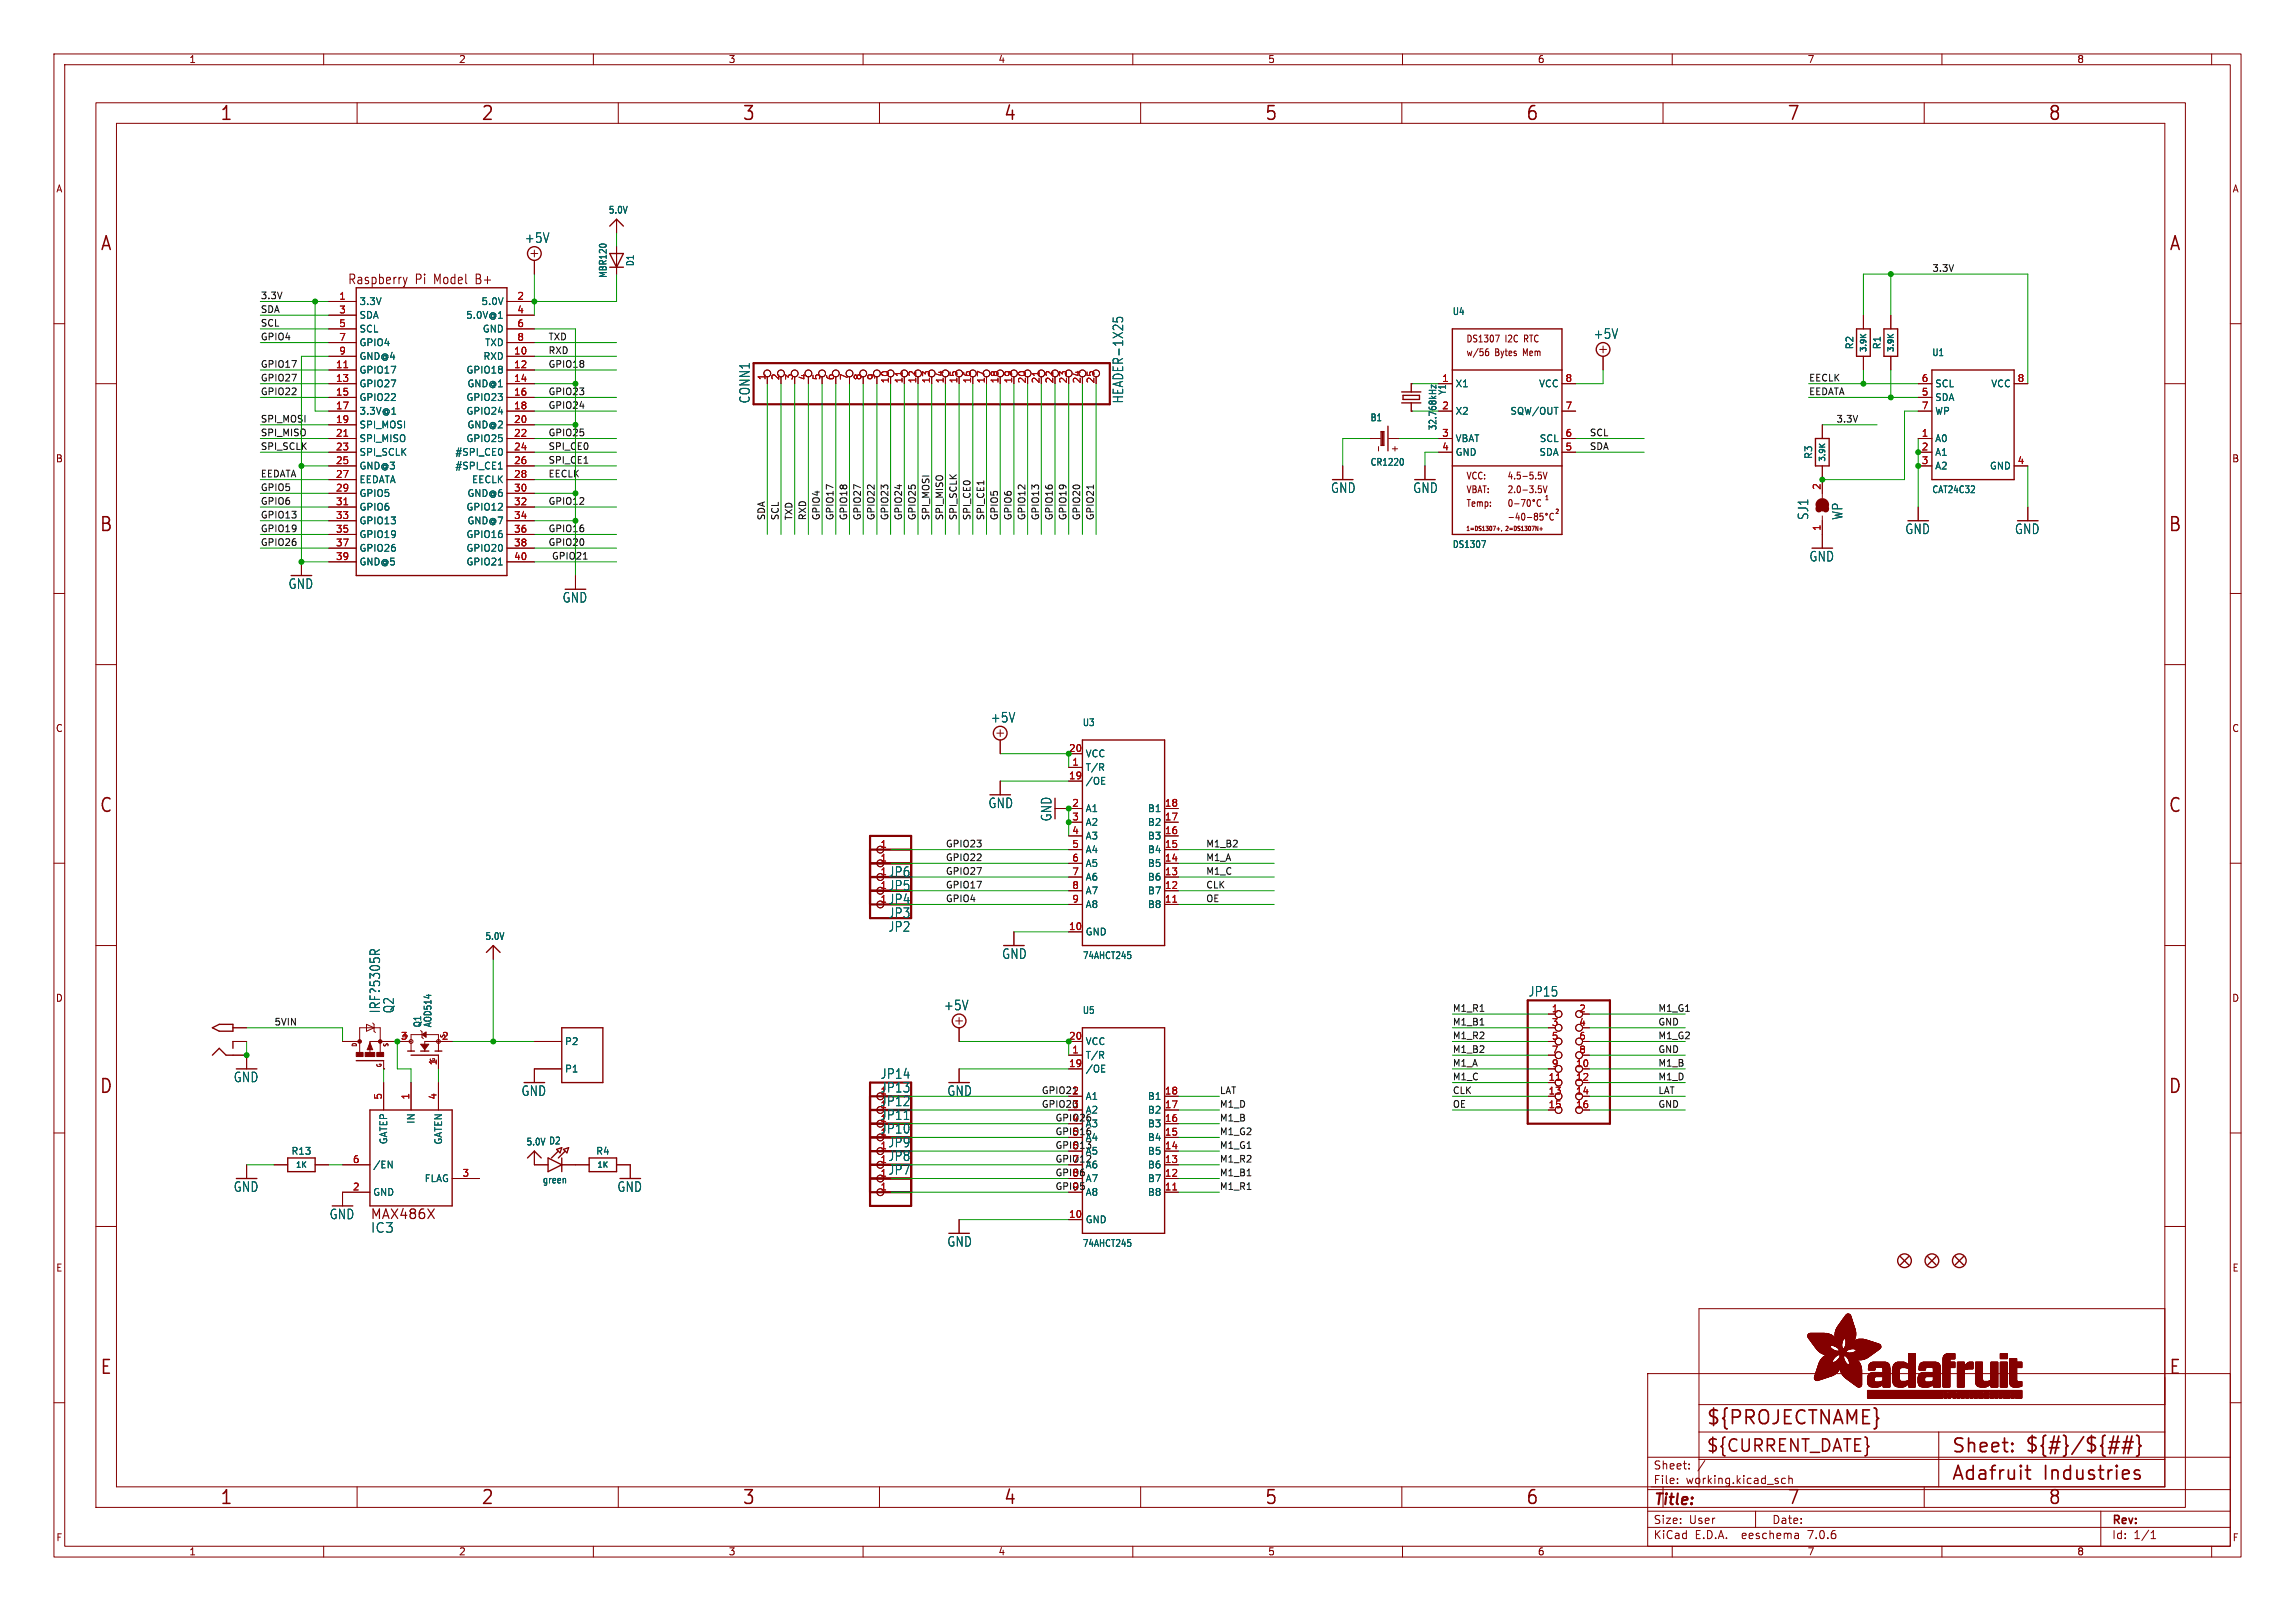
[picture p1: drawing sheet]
<svg xmlns="http://www.w3.org/2000/svg" width="425mm" height="299mm" viewBox="0 0 425 299" stroke-linecap="round" stroke-linejoin="round" font-family="sans-serif">
<defs><g id="words">
<g font-size="3.5" fill="#840000">
<text x="40.7" y="22.7">1</text>
<text x="89.1" y="22.7">2</text>
<text x="137.5" y="22.7">3</text>
<text x="186" y="22.7">4</text>
<text x="234.4" y="22.7">5</text>
<text x="282.8" y="22.7">6</text>
<text x="331.2" y="22.7">7</text>
<text x="379.6" y="22.7">8</text>
<text x="18.5" y="46.8">A</text>
<text x="402" y="46.8">A</text>
<text x="18.3" y="98.9">B</text>
<text x="401.9" y="98.9">B</text>
<text x="18.3" y="150.9">C</text>
<text x="401.9" y="150.9">C</text>
<text x="18.3" y="203">D</text>
<text x="401.9" y="203">D</text>
<text x="18.5" y="255.1">E</text>
<text x="402" y="255.1">E</text>
<text x="316.2" y="264.5">${PROJECTNAME}</text>
<text x="361.7" y="269.7">Sheet:</text>
<text x="375.3" y="269.5">${#}/${##}</text>
<text x="361.7" y="274.7">Adafruit</text>
<text x="378.8" y="274.7">Industries</text>
<text x="40.7" y="279.2">1</text>
<text x="89.1" y="279.2">2</text>
<text x="137.5" y="279.2">3</text>
<text x="186" y="279.2">4</text>
<text x="234.4" y="279.2">5</text>
<text x="282.8" y="279.2">6</text>
<text x="331.2" y="279.2">7</text>
<text x="379.6" y="279.2">8</text>
</g>
<text font-size="3.2" fill="#840000" x="316.2" y="269.5">${CURRENT_DATE}</text>
<text font-size="2.8" fill="#840000" x="306.5" y="279.5">Title:</text>
<g font-size="2.5" fill="#006464">
<text x="97.2" y="45.2">+5V</text>
<text x="295.3" y="63">+5V</text>
<text x="139.2" y="74.9" transform="rotate(-90 139.2 74.9)">CONN1</text>
<text x="208.4" y="74.9" transform="rotate(-90 208.4 74.9)">HEADER-1X25</text>
<text x="246.6" y="91.6">GND</text>
<text x="261.9" y="91.6">GND</text>
<text x="335.4" y="96.5" transform="rotate(-90 335.4 96.5)">SJ1</text>
<text x="341.8" y="96.5" transform="rotate(-90 341.8 96.5)">WP</text>
<text x="353.1" y="99.2">GND</text>
<text x="373.4" y="99.2">GND</text>
<text x="335.3" y="104.3">GND</text>
<text x="53.4" y="109.4">GND</text>
<text x="104.2" y="111.9">GND</text>
<text x="183.6" y="134.1">+5V</text>
<text x="183.1" y="150">GND</text>
<text x="195.1" y="152.3" transform="rotate(-90 195.1 152.3)">GND</text>
<text x="164.6" y="162.7">JP6</text>
<text x="164.6" y="167.8">JP4</text>
<text x="164.6" y="170.4">JP3</text>
<text x="164.6" y="172.9">JP2</text>
<text x="185.7" y="177.9">GND</text>
<text x="283.3" y="184.9">JP15</text>
<text x="70.7" y="187.9" transform="rotate(-90 70.7 187.9)">IRF?5305R</text>
<text x="73.2" y="187.9" transform="rotate(-90 73.2 187.9)">Q2</text>
<text x="174.9" y="187.5">+5V</text>
<text x="43.2" y="200.8">GND</text>
<text x="96.6" y="203.3">GND</text>
<text x="163.2" y="200.2">JP14</text>
<text x="163.2" y="202.7">JP13</text>
<text x="175.5" y="203.3">GND</text>
<text x="163.2" y="207.8">JP11</text>
<text x="163.2" y="205.2">JP12</text>
<text x="163.2" y="210.3">JP10</text>
<text x="164.6" y="212.9">JP9</text>
<text x="43.2" y="221.1">GND</text>
<text x="114.4" y="221.1">GND</text>
<text x="61" y="226.2">GND</text>
<text x="68.7" y="228.7">IC3</text>
<text x="175.5" y="231.3">GND</text>
</g>
<g font-size="2.5" fill="#840000">
<text x="64.4" y="52.9">Raspberry</text>
<text x="77" y="52.9">Pi</text>
<text x="80.6" y="52.9">Model</text>
<text x="88.6" y="52.9">B+</text>
<text x="164.6" y="165.3">JP5</text>
<text x="164.6" y="215.4">JP8</text>
<text x="164.6" y="217.9">JP7</text>
<text x="68.6" y="226.3">MAX486X</text>
</g>
<g font-size="2.1" fill="#840000">
<text x="306.5" y="275.3">File:</text>
<text x="306.5" y="272.6">Sheet:</text>
<text x="312.5" y="275.3">working.kicad_sch</text>
<text x="306.5" y="285.5">KiCad</text>
<text x="306.5" y="282.7">Size:</text>
<text x="313.1" y="282.7">User</text>
<text x="314.2" y="285.5">E.D.A.</text>
<text x="323.1" y="285.5">eeschema</text>
<text x="328.4" y="282.7">Date:</text>
<text x="335.4" y="285.5">7.0.6</text>
<text x="391.4" y="282.9">Rev:</text>
<text x="391.4" y="285.5">Id:</text>
<text x="395.5" y="285.5">1/1</text>
</g>
<g font-size="1.8" fill="#840000">
<text x="35" y="11.9">1</text>
<text x="85" y="11.9">2</text>
<text x="135" y="11.9">3</text>
<text x="185" y="11.9">4</text>
<text x="235" y="11.9">5</text>
<text x="285" y="11.9">6</text>
<text x="335" y="11.9">7</text>
<text x="385" y="11.9">8</text>
<text x="10.3" y="35.9">A</text>
<text x="413.8" y="35.9">A</text>
<text x="271.8" y="63.7">DS1307</text>
<text x="279" y="63.7">I2C</text>
<text x="282.7" y="63.7">RTC</text>
<text x="271.8" y="66.2">w/56</text>
<text x="277.1" y="66.2">Bytes</text>
<text x="282.5" y="66.2">Mem</text>
<text x="259.4" y="84" transform="rotate(-90 259.4 84)">+</text>
<text x="10.3" y="85.9">B</text>
<text x="271.8" y="89.1">VCC:</text>
<text x="279.4" y="89.1">4.5-5.5V</text>
<text x="413.7" y="85.9">B</text>
<text x="271.8" y="94.1">Temp:</text>
<text x="271.8" y="91.6">VBAT:</text>
<text x="279.4" y="91.6">2.0-3.5V</text>
<text x="10.3" y="135.9">C</text>
<text x="413.7" y="135.9">C</text>
<text x="10.3" y="185.9">D</text>
<text x="413.7" y="185.9">D</text>
<text x="10.3" y="235.9">E</text>
<text x="413.8" y="235.9">E</text>
<text x="10.3" y="285.9">F</text>
<text x="413.8" y="285.9">F</text>
<text x="35" y="288.5">1</text>
<text x="85" y="288.5">2</text>
<text x="135" y="288.5">3</text>
<text x="185" y="288.5">4</text>
<text x="235" y="288.5">5</text>
<text x="285" y="288.5">6</text>
<text x="335" y="288.5">7</text>
<text x="385" y="288.5">8</text>
</g>
<g font-size="1.8" fill="#006464">
<text x="112.7" y="39.8">5.0V</text>
<text x="112.7" y="51.6" transform="rotate(-90 112.7 51.6)">MBR120</text>
<text x="117.7" y="49.4" transform="rotate(-90 117.7 49.4)">D1</text>
<text x="66.5" y="56.7">3.3V</text>
<text x="66.5" y="59.3">SDA</text>
<text x="86.3" y="59.3">5.0V@1</text>
<text x="89.2" y="56.7">5.0V</text>
<text x="269.2" y="58.6">U4</text>
<text x="66.5" y="61.8">SCL</text>
<text x="66.5" y="64.4">GPIO4</text>
<text x="89.4" y="61.8">GND</text>
<text x="89.8" y="64.4">TXD</text>
<text x="343.8" y="64.8" transform="rotate(-90 343.8 64.8)">R2</text>
<text x="348.8" y="64.8" transform="rotate(-90 348.8 64.8)">R1</text>
<text x="66.5" y="69.4">GPIO17</text>
<text x="66.5" y="72">GPIO27</text>
<text x="66.5" y="66.9">GND@4</text>
<text x="86.4" y="69.4">GPIO18</text>
<text x="86.6" y="72">GND@1</text>
<text x="89.5" y="66.9">RXD</text>
<text x="269.7" y="72">X1</text>
<text x="285.2" y="72">VCC</text>
<text x="358.1" y="66.2">U1</text>
<text x="358.6" y="72">SCL</text>
<text x="369" y="72">VCC</text>
<text x="66.5" y="74.5">GPIO22</text>
<text x="66.5" y="77.1">3.3V@1</text>
<text x="86.4" y="74.5">GPIO23</text>
<text x="86.4" y="77.1">GPIO24</text>
<text x="268.3" y="73.3" transform="rotate(-90 268.3 73.3)">Y1</text>
<text x="269.7" y="77.1">X2</text>
<text x="279.9" y="77.1">SQW/OUT</text>
<text x="358.6" y="74.5">SDA</text>
<text x="358.6" y="77.1">WP</text>
<text x="66.5" y="79.6">SPI_MOSI</text>
<text x="66.5" y="82.1">SPI_MISO</text>
<text x="86.4" y="82.1">GPIO25</text>
<text x="86.6" y="79.6">GND@2</text>
<text x="254" y="78.3">B1</text>
<text x="266.5" y="79.9" transform="rotate(-90 266.5 79.9)">32.768kHz</text>
<text x="269.7" y="82.1">VBAT</text>
<text x="285.3" y="82.1">SCL</text>
<text x="358.6" y="82.1">A0</text>
<text x="66.5" y="84.7">SPI_SCLK</text>
<text x="66.5" y="87.2">GND@3</text>
<text x="66.5" y="89.8">EEDATA</text>
<text x="84.3" y="84.7">#SPI_CE0</text>
<text x="84.3" y="87.2">#SPI_CE1</text>
<text x="87.4" y="89.8">EECLK</text>
<text x="254" y="86.5">CR1220</text>
<text x="269.7" y="84.7">GND</text>
<text x="285.3" y="84.7">SDA</text>
<text x="336.1" y="85.2" transform="rotate(-90 336.1 85.2)">R3</text>
<text x="358.6" y="84.7">A1</text>
<text x="358.6" y="87.2">A2</text>
<text x="368.8" y="87.2">GND</text>
<text x="66.5" y="92.3">GPIO5</text>
<text x="66.5" y="94.8">GPIO6</text>
<text x="86.4" y="94.8">GPIO12</text>
<text x="86.6" y="92.3">GND@6</text>
<text x="358.1" y="91.6">CAT24C32</text>
<text x="66.5" y="97.4">GPIO13</text>
<text x="66.5" y="99.9">GPIO19</text>
<text x="86.4" y="99.9">GPIO16</text>
<text x="86.6" y="97.4">GND@7</text>
<text x="269.2" y="101.8">DS1307</text>
<text x="66.5" y="102.5">GPIO26</text>
<text x="66.5" y="105">GND@5</text>
<text x="86.4" y="102.5">GPIO20</text>
<text x="86.4" y="105">GPIO21</text>
<text x="200.6" y="134.8">U3</text>
<text x="201.2" y="143.1">T/R</text>
<text x="201.2" y="140.6">VCC</text>
<text x="201.2" y="145.6">/OE</text>
<text x="201.2" y="150.7">A1</text>
<text x="201.2" y="153.3">A2</text>
<text x="201.2" y="155.8">A3</text>
<text x="212.7" y="155.8">B3</text>
<text x="212.7" y="153.3">B2</text>
<text x="212.7" y="150.7">B1</text>
<text x="201.2" y="158.3">A4</text>
<text x="201.2" y="160.9">A5</text>
<text x="212.7" y="160.9">B5</text>
<text x="212.7" y="158.3">B4</text>
<text x="201.2" y="163.4">A6</text>
<text x="201.2" y="166">A7</text>
<text x="212.7" y="166">B7</text>
<text x="212.7" y="163.4">B6</text>
<text x="201.2" y="173.6">GND</text>
<text x="201.2" y="168.5">A8</text>
<text x="212.7" y="168.5">B8</text>
<text x="89.9" y="174.4">5.0V</text>
<text x="200.6" y="178">74AHCT245</text>
<text x="78.3" y="190.5" transform="rotate(-90 78.3 190.5)">Q1</text>
<text x="80.2" y="190.5" transform="rotate(-90 80.2 190.5)">AOD514</text>
<text x="200.6" y="188.1">U5</text>
<text x="104.6" y="193.9">P2</text>
<text x="201.2" y="196.4">T/R</text>
<text x="201.2" y="193.9">VCC</text>
<text x="104.6" y="199">P1</text>
<text x="163.1" y="202.9">1</text>
<text x="201.2" y="199">/OE</text>
<text x="77.1" y="208.4" transform="rotate(-90 77.1 208.4)">IN</text>
<text x="163.1" y="208">1</text>
<text x="163.1" y="205.5">1</text>
<text x="201.2" y="204.1">A1</text>
<text x="201.2" y="206.6">A2</text>
<text x="201.2" y="209.1">A3</text>
<text x="212.7" y="209.1">B3</text>
<text x="212.7" y="206.6">B2</text>
<text x="212.7" y="204.1">B1</text>
<text x="53.9" y="214.2">R13</text>
<text x="72" y="212.2" transform="rotate(-90 72 212.2)">GATEP</text>
<text x="82.1" y="212.3" transform="rotate(-90 82.1 212.3)">GATEN</text>
<text x="97.5" y="212.5">5.0V D2</text>
<text x="110.4" y="214.2">R4</text>
<text x="163.1" y="210.6">1</text>
<text x="201.2" y="211.7">A4</text>
<text x="201.2" y="214.2">A5</text>
<text x="212.7" y="214.2">B5</text>
<text x="212.7" y="211.7">B4</text>
<text x="69.1" y="221.8">GND</text>
<text x="69.1" y="216.8">/EN</text>
<text x="78.6" y="219.3">FLAG</text>
<text x="100.5" y="219.6">green</text>
<text x="201.2" y="216.8">A6</text>
<text x="201.2" y="219.3">A7</text>
<text x="201.2" y="221.8">A8</text>
<text x="212.7" y="221.8">B8</text>
<text x="212.7" y="219.3">B7</text>
<text x="212.7" y="216.8">B6</text>
<text x="201.2" y="226.9">GND</text>
<text x="200.6" y="231.3">74AHCT245</text>
</g>
<g font-size="1.8" fill="#a90000">
<text x="62.8" y="55.6">1</text>
<text x="62.8" y="58.2">3</text>
<text x="95.8" y="55.6">2</text>
<text x="95.8" y="58.2">4</text>
<text x="62.8" y="60.7">5</text>
<text x="62.8" y="63.2">7</text>
<text x="62.8" y="65.8">9</text>
<text x="95.2" y="65.8">10</text>
<text x="95.8" y="60.7">6</text>
<text x="95.8" y="63.2">8</text>
<text x="62.2" y="68.3">11</text>
<text x="62.2" y="70.9">13</text>
<text x="95.2" y="68.3">12</text>
<text x="95.2" y="70.9">14</text>
<text x="142" y="70.6" transform="rotate(-90 142 70.6)">1</text>
<text x="144.5" y="70.6" transform="rotate(-90 144.5 70.6)">2</text>
<text x="147.1" y="70.6" transform="rotate(-90 147.1 70.6)">3</text>
<text x="149.6" y="70.6" transform="rotate(-90 149.6 70.6)">4</text>
<text x="152.1" y="70.6" transform="rotate(-90 152.1 70.6)">5</text>
<text x="154.7" y="70.6" transform="rotate(-90 154.7 70.6)">6</text>
<text x="157.2" y="70.6" transform="rotate(-90 157.2 70.6)">7</text>
<text x="159.8" y="70.6" transform="rotate(-90 159.8 70.6)">8</text>
<text x="162.3" y="70.6" transform="rotate(-90 162.3 70.6)">9</text>
<text x="164.8" y="71.2" transform="rotate(-90 164.8 71.2)">10</text>
<text x="167.4" y="71.2" transform="rotate(-90 167.4 71.2)">11</text>
<text x="169.9" y="71.2" transform="rotate(-90 169.9 71.2)">12</text>
<text x="172.5" y="71.2" transform="rotate(-90 172.5 71.2)">13</text>
<text x="175" y="71.2" transform="rotate(-90 175 71.2)">14</text>
<text x="177.5" y="71.2" transform="rotate(-90 177.5 71.2)">15</text>
<text x="180.1" y="71.2" transform="rotate(-90 180.1 71.2)">16</text>
<text x="182.6" y="71.2" transform="rotate(-90 182.6 71.2)">17</text>
<text x="185.2" y="71.2" transform="rotate(-90 185.2 71.2)">18</text>
<text x="187.7" y="71.2" transform="rotate(-90 187.7 71.2)">19</text>
<text x="190.2" y="71.2" transform="rotate(-90 190.2 71.2)">20</text>
<text x="192.8" y="71.2" transform="rotate(-90 192.8 71.2)">21</text>
<text x="195.3" y="71.2" transform="rotate(-90 195.3 71.2)">22</text>
<text x="197.9" y="71.2" transform="rotate(-90 197.9 71.2)">23</text>
<text x="200.4" y="71.2" transform="rotate(-90 200.4 71.2)">24</text>
<text x="202.9" y="71.2" transform="rotate(-90 202.9 71.2)">25</text>
<text x="267.3" y="70.9">1</text>
<text x="290.1" y="70.9">8</text>
<text x="356.2" y="70.9">6</text>
<text x="373.9" y="70.9">8</text>
<text x="62.2" y="73.4">15</text>
<text x="62.2" y="75.9">17</text>
<text x="95.2" y="73.4">16</text>
<text x="95.2" y="75.9">18</text>
<text x="267.3" y="75.9">2</text>
<text x="290.1" y="75.9">7</text>
<text x="356.2" y="73.4">5</text>
<text x="356.2" y="75.9">7</text>
<text x="62.2" y="78.5">19</text>
<text x="62.2" y="81">21</text>
<text x="62.2" y="83.6">23</text>
<text x="95.2" y="78.5">20</text>
<text x="95.2" y="81">22</text>
<text x="95.2" y="83.6">24</text>
<text x="267.3" y="81">3</text>
<text x="267.3" y="83.6">4</text>
<text x="290.1" y="83.6">5</text>
<text x="290.1" y="81">6</text>
<text x="356.2" y="81">1</text>
<text x="356.2" y="83.6">2</text>
<text x="62.2" y="86.1">25</text>
<text x="62.2" y="88.6">27</text>
<text x="95.2" y="86.1">26</text>
<text x="95.2" y="88.6">28</text>
<text x="356.2" y="86.1">3</text>
<text x="373.9" y="86.1">4</text>
<text x="62.2" y="91.2">29</text>
<text x="62.2" y="93.7">31</text>
<text x="95.2" y="91.2">30</text>
<text x="95.2" y="93.7">32</text>
<text x="337.6" y="90.9" transform="rotate(-90 337.6 90.9)">2</text>
<text x="62.2" y="96.3">33</text>
<text x="62.2" y="98.8">35</text>
<text x="62.2" y="101.3">37</text>
<text x="95.2" y="96.3">34</text>
<text x="95.2" y="98.8">36</text>
<text x="95.2" y="101.3">38</text>
<text x="337.6" y="98.5" transform="rotate(-90 337.6 98.5)">1</text>
<text x="62.2" y="103.9">39</text>
<text x="95.2" y="103.9">40</text>
<text x="198.1" y="139.4">20</text>
<text x="198.7" y="142">1</text>
<text x="198.1" y="144.5">19</text>
<text x="198.7" y="149.6">2</text>
<text x="215.9" y="149.6">18</text>
<text x="198.7" y="152.1">3</text>
<text x="198.7" y="154.7">4</text>
<text x="215.9" y="154.7">16</text>
<text x="215.9" y="152.1">17</text>
<text x="163.1" y="157.2">1</text>
<text x="163.1" y="159.8">1</text>
<text x="198.7" y="157.2">5</text>
<text x="198.7" y="159.8">6</text>
<text x="215.9" y="159.8">14</text>
<text x="215.9" y="157.2">15</text>
<text x="163.1" y="164.8">1</text>
<text x="163.1" y="162.3">1</text>
<text x="163.1" y="167.4">1</text>
<text x="198.7" y="162.3">7</text>
<text x="198.7" y="164.8">8</text>
<text x="198.7" y="167.4">9</text>
<text x="215.9" y="167.4">11</text>
<text x="215.9" y="164.8">12</text>
<text x="215.9" y="162.3">13</text>
<text x="198.1" y="172.5">10</text>
<text x="287.6" y="187.7">1</text>
<text x="287.6" y="190.2">3</text>
<text x="292.7" y="187.7">2</text>
<text x="292.7" y="190.2">4</text>
<text x="74.2" y="192.8">3</text>
<text x="81" y="197.6" transform="rotate(-90 81 197.6)">1</text>
<text x="81.8" y="192.8">2</text>
<text x="198.1" y="197.9">19</text>
<text x="198.1" y="192.8">20</text>
<text x="198.7" y="195.3">1</text>
<text x="287.6" y="192.8">5</text>
<text x="287.6" y="195.3">7</text>
<text x="287.6" y="197.9">9</text>
<text x="292.1" y="197.9">10</text>
<text x="292.7" y="192.8">6</text>
<text x="292.7" y="195.3">8</text>
<text x="70.9" y="203.9" transform="rotate(-90 70.9 203.9)">5</text>
<text x="75.9" y="203.9" transform="rotate(-90 75.9 203.9)">1</text>
<text x="81" y="203.9" transform="rotate(-90 81 203.9)">4</text>
<text x="198.7" y="202.9">2</text>
<text x="215.9" y="202.9">18</text>
<text x="287" y="200.4">11</text>
<text x="287" y="202.9">13</text>
<text x="292.1" y="200.4">12</text>
<text x="292.1" y="202.9">14</text>
<text x="198.7" y="208">4</text>
<text x="198.7" y="205.5">3</text>
<text x="215.9" y="208">16</text>
<text x="215.9" y="205.5">17</text>
<text x="287" y="205.5">15</text>
<text x="292.1" y="205.5">16</text>
<text x="65.3" y="215.6">6</text>
<text x="163.1" y="215.6">1</text>
<text x="163.1" y="213.1">1</text>
<text x="198.7" y="210.6">5</text>
<text x="198.7" y="213.1">6</text>
<text x="198.7" y="215.6">7</text>
<text x="215.9" y="215.6">13</text>
<text x="215.9" y="213.1">14</text>
<text x="215.9" y="210.6">15</text>
<text x="65.3" y="220.7">2</text>
<text x="85.7" y="218.2">3</text>
<text x="163.1" y="220.7">1</text>
<text x="163.1" y="218.2">1</text>
<text x="198.7" y="218.2">8</text>
<text x="198.7" y="220.7">9</text>
<text x="215.9" y="220.7">11</text>
<text x="215.9" y="218.2">12</text>
<text x="198.1" y="225.8">10</text>
</g>
<g font-size="1.7" fill="#0f0f0f">
<text x="358.1" y="50.5">3.3V</text>
<text x="48.3" y="55.5">3.3V</text>
<text x="48.3" y="58.1">SDA</text>
<text x="48.3" y="63.2">GPIO4</text>
<text x="48.3" y="60.6">SCL</text>
<text x="101.6" y="65.7">RXD</text>
<text x="101.6" y="63.2">TXD</text>
<text x="48.3" y="70.8">GPIO27</text>
<text x="48.3" y="68.2">GPIO17</text>
<text x="101.6" y="68.2">GPIO18</text>
<text x="335.3" y="70.8">EECLK</text>
<text x="48.3" y="73.3">GPIO22</text>
<text x="101.6" y="73.3">GPIO23</text>
<text x="101.6" y="75.9">GPIO24</text>
<text x="335.3" y="73.3">EEDATA</text>
<text x="48.3" y="83.5">SPI_SCLK</text>
<text x="48.3" y="78.4">SPI_MOSI</text>
<text x="48.3" y="80.9">SPI_MISO</text>
<text x="101.6" y="83.5">SPI_CE0</text>
<text x="101.6" y="80.9">GPIO25</text>
<text x="294.6" y="83.5">SDA</text>
<text x="294.6" y="80.9">SCL</text>
<text x="340.4" y="78.4">3.3V</text>
<text x="48.3" y="88.6">EEDATA</text>
<text x="101.6" y="88.6">EECLK</text>
<text x="101.6" y="86">SPI_CE1</text>
<text x="48.3" y="93.6">GPIO6</text>
<text x="48.3" y="91.1">GPIO5</text>
<text x="101.6" y="93.6">GPIO12</text>
<text x="48.3" y="96.2">GPIO13</text>
<text x="48.3" y="101.3">GPIO26</text>
<text x="48.3" y="98.7">GPIO19</text>
<text x="101.6" y="98.7">GPIO16</text>
<text x="101.6" y="101.3">GPIO20</text>
<text x="141.9" y="96.5" transform="rotate(-90 141.9 96.5)">SDA</text>
<text x="144.4" y="96.5" transform="rotate(-90 144.4 96.5)">SCL</text>
<text x="147" y="96.5" transform="rotate(-90 147 96.5)">TXD</text>
<text x="149.5" y="96.5" transform="rotate(-90 149.5 96.5)">RXD</text>
<text x="152.1" y="96.5" transform="rotate(-90 152.1 96.5)">GPIO4</text>
<text x="154.6" y="96.5" transform="rotate(-90 154.6 96.5)">GPIO17</text>
<text x="157.1" y="96.5" transform="rotate(-90 157.1 96.5)">GPIO18</text>
<text x="159.7" y="96.5" transform="rotate(-90 159.7 96.5)">GPIO27</text>
<text x="162.2" y="96.5" transform="rotate(-90 162.2 96.5)">GPIO22</text>
<text x="164.8" y="96.5" transform="rotate(-90 164.8 96.5)">GPIO23</text>
<text x="167.3" y="96.5" transform="rotate(-90 167.3 96.5)">GPIO24</text>
<text x="169.8" y="96.5" transform="rotate(-90 169.8 96.5)">GPIO25</text>
<text x="172.4" y="96.5" transform="rotate(-90 172.4 96.5)">SPI_MOSI</text>
<text x="174.9" y="96.5" transform="rotate(-90 174.9 96.5)">SPI_MISO</text>
<text x="177.5" y="96.5" transform="rotate(-90 177.5 96.5)">SPI_SCLK</text>
<text x="180" y="96.5" transform="rotate(-90 180 96.5)">SPI_CE0</text>
<text x="182.5" y="96.5" transform="rotate(-90 182.5 96.5)">SPI_CE1</text>
<text x="185.1" y="96.5" transform="rotate(-90 185.1 96.5)">GPIO5</text>
<text x="187.6" y="96.5" transform="rotate(-90 187.6 96.5)">GPIO6</text>
<text x="190.2" y="96.5" transform="rotate(-90 190.2 96.5)">GPIO12</text>
<text x="192.7" y="96.5" transform="rotate(-90 192.7 96.5)">GPIO13</text>
<text x="195.2" y="96.5" transform="rotate(-90 195.2 96.5)">GPIO16</text>
<text x="197.8" y="96.5" transform="rotate(-90 197.8 96.5)">GPIO19</text>
<text x="200.3" y="96.5" transform="rotate(-90 200.3 96.5)">GPIO20</text>
<text x="202.9" y="96.5" transform="rotate(-90 202.9 96.5)">GPIO21</text>
<text x="102.2" y="103.8">GPIO21</text>
<text x="175.3" y="159.7">GPIO22</text>
<text x="175.3" y="157.1">GPIO23</text>
<text x="223.5" y="159.7">M1_A</text>
<text x="223.5" y="157.1">M1_B2</text>
<text x="175.3" y="167.3">GPIO4</text>
<text x="175.3" y="164.8">GPIO17</text>
<text x="175.3" y="162.2">GPIO27</text>
<text x="223.5" y="167.3">OE</text>
<text x="223.5" y="164.8">CLK</text>
<text x="223.5" y="162.2">M1_C</text>
<text x="50.8" y="190.2">5VIN</text>
<text x="269.2" y="190.2">M1_B1</text>
<text x="269.2" y="187.6">M1_R1</text>
<text x="307.3" y="187.6">M1_G1</text>
<text x="307.3" y="190.2">GND</text>
<text x="269.2" y="195.2">M1_B2</text>
<text x="269.2" y="192.7">M1_R2</text>
<text x="269.2" y="197.8">M1_A</text>
<text x="307.3" y="195.2">GND</text>
<text x="307.3" y="197.8">M1_B</text>
<text x="307.3" y="192.7">M1_G2</text>
<text x="193" y="202.9">GPIO212</text>
<text x="226.1" y="202.9">LAT</text>
<text x="269.2" y="202.9">CLK</text>
<text x="269.2" y="200.3">M1_C</text>
<text x="307.3" y="202.9">LAT</text>
<text x="307.3" y="200.3">M1_D</text>
<text x="193" y="205.4">GPIO203</text>
<text x="226.1" y="205.4">M1_D</text>
<text x="226.1" y="207.9">M1_B</text>
<text x="269.2" y="205.4">OE</text>
<text x="307.3" y="205.4">GND</text>
<text x="226.1" y="215.6">M1_R2</text>
<text x="226.1" y="210.5">M1_G2</text>
<text x="226.1" y="213">M1_G1</text>
<text x="226.1" y="220.6">M1_R1</text>
<text x="226.1" y="218.1">M1_B1</text>
</g>
<g font-size="1.7" fill="#840000">
<text x="195.6" y="207.9">GPIO26</text>
<text x="195.6" y="213">GPIO13</text>
<text x="195.6" y="215.6">GPIO12</text>
<text x="195.6" y="210.5">GPIO16</text>
<text x="195.6" y="220.6">GPIO5</text>
<text x="195.6" y="218.1">GPIO6</text>
</g>
<g font-size="1.4" fill="#006464">
<text x="346.3" y="65.4" transform="rotate(-90 346.3 65.4)">3.9K</text>
<text x="351.3" y="65.4" transform="rotate(-90 351.3 65.4)">3.9K</text>
<text x="338.6" y="85.7" transform="rotate(-90 338.6 85.7)">3.9K</text>
<text x="54.7" y="216.7">1K</text>
<text x="110.6" y="216.7">1K</text>
</g>
<g font-size="1.1" fill="#840000">
<text x="286.3" y="92.9">1</text>
<text x="288.2" y="95.4">2</text>
<text x="271.7" y="98.6">1=DS1307+,</text>
<text x="279.2" y="98.6">2=DS1307N+</text>
<text x="66.4" y="194.2" transform="rotate(-90 66.4 194.2)">D</text>
<text x="70.9" y="198" transform="rotate(-90 70.9 198)">G</text>
<text x="72.2" y="194.2" transform="rotate(-90 72.2 194.2)">S</text>
</g>
<g font-size="1.1" fill="#a90000">
<text x="75.8" y="192.5" transform="rotate(-90 75.8 192.5)">D</text>
<text x="80.8" y="196.9" transform="rotate(-90 80.8 196.9)">G</text>
<text x="82.7" y="192.5" transform="rotate(-90 82.7 192.5)">S</text>
</g>
</g></defs>
<g fill="none" stroke="#840000" stroke-width=".19">
<path d="M10 10h405.5v278.6h-405.5zM12 12h401.5v274.6h-401.5zM17.8 19.1h387.3v260.3h-387.3zM60 10v2M66.2 19.1v3.8M110 10v2M114.6 19.1v3.8M160 10v2M163 19.1v3.8M210 10v2M211.5 19.1v3.8M259.9 19.1v3.8"/>
<path d="M260 10v2M308.3 19.1v3.8M310 10v2M356.7 19.1v3.8M360 10v2M410 10v2M21.6 22.9h379.7v252.7h-379.7zM10 60h2M61 55.9h5M61 58.4h5M74.8 51.4l.3 1.2M75.1 52.6l-.2 .5"/>
<path d="M75.5 51.4l-.4 1.2M94 55.9h5.1M94 58.4h5.1M98.4 47h1.3M99.1 46.4v1.2M99.1 48.3v2.5M114.3 40.6v2.6M114.3 45.7v5.1M345.4 58.4v2.6M350.5 58.4v2.6M413.5 60h2M17.8 71.1h3.8"/>
<path d="M61 73.7h5M61 71.1h5M61 76.2h5M61 66h5M61 68.6h5M61 78.7h5M61 61h5M61 63.5h5M94 73.7h5.1M94 71.1h5.1M94 76.2h5.1M94 66h5.1"/>
<path d="M94 68.6h5.1M94 78.7h5.1M94 61h5.1M94 63.5h5.1M142.2 69.9v1.2M147.3 69.9v1.2M152.4 69.9v1.2M154.9 69.9v1.2M157.5 69.9v1.2M160 69.9v1.2M162.6 69.9v1.2M261.6 71.1h.1"/>
<path d="M261.6 76.2h.1M266.7 71.1h2.5M266.7 76.2h2.5M275.5 65.2l.3-.1 .2 .3-.1 .5h-.4M275.9 64.7h-.3l-.2 .3M277.2 62.1h.7l-.4 1.3M289.6 71.1h2.5M289.6 76.2h2.5M296.5 64.8h1.3M297.2 64.1v1.3M297.2 66v2.6M337.8 78.7v2.6"/>
<path d="M345.4 66v2.6M350.5 66v2.6M355.6 73.7h2.5M355.6 71.1h2.5M355.6 76.2h2.5M373.4 71.1h2.5M401.3 71.1h3.8M61 81.3h5M61 83.8h5M61 86.4h5M61 88.9h5M61 91.4h5"/>
<path d="M61 94h5M61 96.5h5M61 99.1h5M94 81.3h5.1M94 83.8h5.1M94 86.4h5.1M94 88.9h5.1M94 91.4h5.1M94 94h5.1M94 96.5h5.1M94 99.1h5.1M248.9 86.4v2.5"/>
<path d="M254 81.3h.1M254 81.3h1.9M255.6 82.8v.8M257.4 81.3h1.7M259.1 81.3h.1M264.2 86.4v2.5M266.7 81.3h2.5M266.7 83.8h2.5M277.5 98h.5M277.8 97.7v.6M278.4 98.3l-.1 .2M279.8 95.9h.8"/>
<path d="M279.9 92.7l.1-.1a.72 .72 0 0 1 0 1.3 .94 .94 0 0 1-.1-1.2zM280.8 93.4h.8M281.3 95.1l-.3 .9h.7M281.6 95.6v.8M282 92.6h.7l-.4 1.3M282.2 95.2l.1-.1a.72 .72 0 0 1 0 1.3 .94 .94 0 0 1-.1-1.2zM283.1 95.9h.9M283.2 92.7l.1-.1a.72 .72 0 0 1 0 1.3 .94 .94 0 0 1-.1-1.2zM284.6 95.7l-.2-.3 .2-.3h.2l.2 .3-.2 .3M284.6 95.7l-.2 .2 .1 .4 .1 .1h.2l.2-.2v-.4l-.2-.1M284.6 95.7h.2M285.2 90.1h.5"/>
<path d="M285.2 87.5h.5M285.4 98h.6M285.6 88l.2 .2v.3l-.2 .3M285.6 90.5l.2 .3v.3l-.2 .2M285.6 92.7a.62 .62 0 0 0-.7 .4 .62 .62 0 0 0 .4 .8l.3-.2M285.7 97.7v.6M286 95.1h-.5v.6l.1-.1 .4 .1v.6l-.1 .1-.4-.1M286.1 90.1l.3 1.2 .4-1.2M286.1 87.5l.3 1.3 .4-1.3M287.9 95.2a.62 .62 0 0 0-.7 .5 .62 .62 0 0 0 .5 .7l.3-.1M289.6 81.3h2.5M289.6 83.8h2.5"/>
<path d="M337.8 86.4v5.9M337.8 95.6v6M355.6 81.3h2.5M355.6 83.8h2.5M355.6 86.4h2.5M355.6 94v2.5M373.4 86.4h2.5M375.9 94v2.5M10 110h2M55.9 104.1v2.6M61 101.6h5M61 104.1h5"/>
<path d="M94 101.6h5.1M94 104.1h5.1M106.7 106.7v2.5M413.5 110h2M17.8 123.2h3.8M184.8 135.9h1.3M185.4 135.3v1.2M185.4 137.2v2.5M198.1 139.7h2.6M401.3 123.2h3.8M10 160h2M163.8 157.5h1.3"/>
<path d="M185.4 144.8v2.5M195.6 149.9h5.1M198.1 142.2h2.6M198.1 157.5h2.6M198.1 154.9h2.6M198.1 152.4h2.6M198.1 144.8h2.6M215.9 149.9h2.5M215.9 157.5h2.5M215.9 154.9h2.5M215.9 152.4h2.5M413.5 160h2"/>
<path d="M17.8 175.3h3.8M91.4 175.3v2.5M163.8 160h1.3M188 172.7v2.6M198.1 172.7h2.6M198.1 167.6h2.6M198.1 165.1h2.6M198.1 162.6h2.6M198.1 160h2.6M215.9 167.6h2.5M215.9 165.1h2.5M215.9 162.6h2.5"/>
<path d="M215.9 160h2.5M401.3 175.3h3.8M43.2 190.5h2.5M43.2 193h2.5M43.2 195.6h2.5v2.5M63.5 193h3.2M66.7 195v-4.5h3.8v4.6M67.9 189.9l1.4 .6-1.4 .6zM68.6 193.3l.5 1.3h-1zM68.6 194.4v.9M69.1 189.6l.2 .3v1.2l.3 .3M71.1 196.6v1.5"/>
<path d="M76.2 193h-7.6v.3M78 191l.2 .3v1l.3 .2M81.3 191.8h-5.1v3M81.3 193v1.8M81.3 195.6v2.5M83.8 193h-5.1v1.8M99.1 193h5M104.1 198.1h-5v2.6M177.2 189.2h1.2M177.8 188.6v1.3M177.8 190.5v2.5M177.8 198.1v2.6"/>
<path d="M198.1 198.1h2.6M198.1 193h2.6M198.1 195.6h2.6M287 188h1.3M287 198.1h1.3M287 190.5h1.3M287 193h1.3M287 195.6h1.3M293.4 188h1.2M293.4 198.1h1.2M293.4 190.5h1.2M293.4 193h1.2"/>
<path d="M293.4 195.6h1.2M10 210h2M45.7 215.9v2.5M50.8 215.9h2.5M58.4 215.9h2.6M63.5 215.9h5.1M71.1 200.7v5M76.2 200.7v5M81.3 200.7v5M83.8 218.4h5.1M99.1 213.4v2.5h2.5M104.1 215.9h5.1"/>
<path d="M114.3 215.9h2.5v2.5M198.1 203.2h2.6M198.1 205.7h2.6M215.9 203.2h2.5M215.9 205.7h2.5M215.9 218.4h2.5M215.9 215.9h2.5M215.9 213.4h2.5M215.9 210.8h2.5M215.9 208.3h2.5M293.4 200.7h1.2M293.4 203.2h1.2"/>
<path d="M293.4 205.7h1.2M413.5 210h2M17.8 227.3h3.8M68.6 221h-5.1v2.5M163.8 221h1.3M177.8 226.1v2.5M198.1 226.1h2.6M215.9 221h2.5M401.3 227.3h3.8M10 260h2M305.5 254.6h108v32h-108zM401.3 242.6h-86.3v33"/>
<path d="M413.5 260h2M66.2 275.6v3.8M114.6 275.6v3.8M163 275.6v3.8M211.5 275.6v3.8M259.9 275.6v3.8M305.5 276.1h108M305.5 270.1h108M308.3 275.6v3.8M311 274.8v.2M311 274.1v.1M313.1 272.1v.2"/>
<path d="M313.1 271.4v.1M315 265.4h86.3M315 260.4h86.3M315 270.5h86.3M316 270.7l-1.2 1.9M331 274.1l-.4-.1-.3 .3v.4l.1 .2h.6M331.6 274.1l.2-.1 .4 .1 .1 .9M331.6 273.5v1.5M356.7 275.6v3.8M359.4 265.4v10.2M60 286.6v2M110 286.6v2"/>
<path d="M160 286.6v2M210 286.6v2M260 286.6v2M305.5 283.1h108M305.5 280.1h108M310 286.6v2M325.5 280.1v3M333.3 284.3l.1 .9M333.4 285.1l-.1 .1M333.4 284.5l-.1 .1M360 286.6v2M389.5 280.1v6.5"/>
<path d="M398.8 285.2h.8M398.8 284.1l.4-.4v1.5M410 286.6v2"/>
<circle cx="142.2" cy="69.2" r=".63"/>
<circle cx="144.8" cy="69.2" r=".63"/>
<circle cx="147.3" cy="69.2" r=".63"/>
<circle cx="149.9" cy="69.2" r=".63"/>
<circle cx="152.4" cy="69.2" r=".63"/>
<circle cx="154.9" cy="69.2" r=".63"/>
<circle cx="157.5" cy="69.2" r=".63"/>
<circle cx="160" cy="69.2" r=".63"/>
<circle cx="162.6" cy="69.2" r=".63"/>
<circle cx="165.1" cy="69.2" r=".63"/>
<circle cx="167.6" cy="69.2" r=".63"/>
<circle cx="170.2" cy="69.2" r=".63"/>
<circle cx="172.7" cy="69.2" r=".63"/>
<circle cx="175.3" cy="69.2" r=".63"/>
<circle cx="177.8" cy="69.2" r=".63"/>
<circle cx="180.3" cy="69.2" r=".63"/>
<circle cx="182.9" cy="69.2" r=".63"/>
<circle cx="185.4" cy="69.2" r=".63"/>
<circle cx="188" cy="69.2" r=".63"/>
<circle cx="190.5" cy="69.2" r=".63"/>
<circle cx="193" cy="69.2" r=".63"/>
<circle cx="195.6" cy="69.2" r=".63"/>
<circle cx="198.1" cy="69.2" r=".63"/>
<circle cx="200.7" cy="69.2" r=".63"/>
<circle cx="203.2" cy="69.2" r=".63"/>
<circle cx="284.3" cy="92.8" r=".17"/>
<circle cx="286.7" cy="95.3" r=".17"/>
<circle cx="163.2" cy="157.5" r=".63"/>
<circle cx="163.2" cy="162.6" r=".63"/>
<circle cx="163.2" cy="167.6" r=".63"/>
<circle cx="163.2" cy="160" r=".63"/>
<circle cx="163.2" cy="165.1" r=".63"/>
<circle cx="76.2" cy="193" r=".36"/>
<circle cx="81.3" cy="193" r=".36"/>
<circle cx="288.9" cy="190.5" r=".63"/>
<circle cx="288.9" cy="198.1" r=".63"/>
<circle cx="288.9" cy="193" r=".63"/>
<circle cx="288.9" cy="195.6" r=".63"/>
<circle cx="288.9" cy="188" r=".63"/>
<circle cx="292.7" cy="190.5" r=".63"/>
<circle cx="292.7" cy="188" r=".63"/>
<circle cx="292.7" cy="198.1" r=".63"/>
<circle cx="292.7" cy="195.6" r=".63"/>
<circle cx="292.7" cy="193" r=".63"/>
<circle cx="163.2" cy="203.2" r=".63"/>
<circle cx="163.2" cy="208.3" r=".63"/>
<circle cx="163.2" cy="205.7" r=".63"/>
<circle cx="163.2" cy="213.4" r=".63"/>
<circle cx="163.2" cy="210.8" r=".63"/>
<circle cx="163.2" cy="215.9" r=".63"/>
<circle cx="163.2" cy="218.4" r=".63"/>
<circle cx="288.9" cy="200.7" r=".63"/>
<circle cx="288.9" cy="203.2" r=".63"/>
<circle cx="288.9" cy="205.7" r=".63"/>
<circle cx="292.7" cy="205.7" r=".63"/>
<circle cx="292.7" cy="200.7" r=".63"/>
<circle cx="292.7" cy="203.2" r=".63"/>
<circle cx="163.2" cy="221" r=".63"/>
</g>
<g fill="none" stroke="#840000" stroke-width=".41">
<path d="M139.7 67.3h66v7.6h-66zM337.8 93.3v1.3M161.3 154.9h7.6v15.3h-7.6zM161.3 157.5h7.6M161.3 160h7.6M161.3 162.6h7.6M161.3 167.6h7.6M161.3 165.1h7.6M283.2 185.4h15.2v22.9h-15.2zM161.3 200.7h7.6v22.8h-7.6zM161.3 218.4h7.6M161.3 208.3h7.6"/>
<path d="M161.3 205.7h7.6M161.3 213.4h7.6M161.3 215.9h7.6M161.3 210.8h7.6M161.3 203.2h7.6M161.3 221h7.6"/>
</g>
<g fill="none" stroke="#840000" stroke-width=".25">
<path d="M66 53.3h28v53.4h-28zM113 47h2.6l-1.3 2.5zM113 49.5h2.6M113 41.9l1.3-1.3 1.3 1.3M257.3 79v4.6M259.8 72.6h3.6M259.8 74.7h3.6M260.1 73.3h3v.7h-3zM261.6 71.1v1.5M261.6 74.7v1.5M269.2 68.6h20.4M269.2 61h20.4v38.1h-20.4z"/>
<path d="M344.2 61h2.5v5h-2.5zM349.2 61h2.6v5h-2.6zM358.1 68.6h15.3v20.3h-15.3zM256 80h.5v2.6h-.5zM256.3 80v2.6M269.2 86.4h20.4M336.5 81.3h2.6v5.1h-2.6zM200.7 137.2h15.2v38.1h-15.2zM90.2 176.5l1.2-1.2 1.3 1.2M39.4 190.5l1.2-.6h2.6v1.2h-2.6zM39.4 195.6l1.2-1.3 1.3 1.3h1.3M43.2 193v1.3"/>
<path d="M66 196.6h5.1M75.6 194.8h1.2M76.2 195.6h5.1M78 194.8h1.5M80.6 194.8h1.3M104.1 190.5h7.7v10.2h-7.7zM200.7 190.5h15.2v38.1h-15.2zM53.3 214.6h5.1v2.6h-5.1zM68.6 205.7h15.2v17.8h-15.2zM97.8 214.6l1.3-1.2 1.2 1.2M101.6 214.6l2.5 1.3-2.5 1.3zM103.5 213.4l-1.3 1.2"/>
<path d="M104.1 212.7l-.3 1-.6-.7M104.1 214.6v2.6M104.5 213l.9-.3-.3 1zM104.8 213.4l-1.3 1.2M109.2 214.6h5.1v2.6h-5.1zM352.3 232.9l1.5 1.5M353.8 232.9l-1.5 1.5M357.4 232.9l1.5 1.5M358.9 232.9l-1.5 1.5M362.5 232.9l1.5 1.5M364 232.9l-1.5 1.5"/>
<circle cx="99.1" cy="47" r="1.27"/>
<circle cx="297.2" cy="64.8" r="1.27"/>
<circle cx="185.4" cy="135.9" r="1.27"/>
<circle cx="177.8" cy="189.2" r="1.27"/>
<circle cx="353.1" cy="233.7" r="1.27"/>
<circle cx="358.1" cy="233.7" r="1.27"/>
<circle cx="363.2" cy="233.7" r="1.27"/>
</g>
<path d="M63.7 68.2h.8M167.2 68.9v.7M192.6 68.9v.7M63.7 80.9h.8M63.7 93.6h.8M217.4 167.2h.7M288.5 200.2h.8M217.4 220.6h.7" fill="none" stroke="#a90000" stroke-width=".19"/>
<g fill="none" stroke="#006464" stroke-width=".19">
<path d="M92.4 59h.7M206.3 58.9v.7l.9 .1-.2-.2 .1-.5 .3-.2 .6 .1 .1 .2v.4l-.1 .2M72.6 76.8h.8M266.2 71.4v.5l-.9-.5v.5M92.4 86.9h.7M93.1 83.4v.8M260 85l.2 .5-.2 .7M92.4 104.7h.7M274.7 100.2h.7l-.5 1.3M204.2 142.2l.4 .6M204.2 145.4h.6M204.2 144.1h.6"/>
<path d="M204.5 141.7v.4M68.6 176.9v-.6l.3-.3 .5 .2 .1 .7M70.4 176l-.9 .5M209.1 176.4h.5M209.4 176.9l.2 .2v.3l-.2 .3M204.2 195.6l.4 .6M204.2 198.7h.6M204.2 197.4h.6M204.5 195v.4M72 215.2l.7 1.3v-1.3M167.6 207.5h.9M209.1 229.8h.5"/>
<path d="M209.4 230.2l.2 .3v.3l-.2 .2"/>
</g>
<path d="M337.2 94.4a.64 .64 0 0 1 .6-.7 .64 .64 0 0 1 .7 .7M337.2 93.6a.64 .64 0 0 1 .6-.6 .64 .64 0 0 1 .7 .6" fill="none" stroke="#840000" stroke-width="1.3"/>
<g fill="#840000" stroke="#840000" stroke-width=".19">
<path d="M335.1 247.7l4.9 .1z"/>
<path d="M335.1 247.7h4.8z"/>
<path d="M335.1 247.6l4.7 .1z"/>
<path d="M335.1 247.6h4.7z"/>
<path d="M335.1 247.6h4.6z"/>
<path d="M335.1 247.5l4.6 .1z"/>
<path d="M335.1 247.5h4.5z"/>
<path d="M335.2 247.8l4.9 .1z"/>
<path d="M335.2 247.8h4.8z"/>
<path d="M335.2 247.4l4.3 .1z"/>
<path d="M335.2 247.4h4.3z"/>
<path d="M335.2 247.9h4.9z"/>
<path d="M335.2 247.4h4.2z"/>
<path d="M335.2 247.9l4.9 .1z"/>
<path d="M335.2 247.3l4.1 .1z"/>
<path d="M335.2 247.3h4z"/>
<path d="M335.3 248h4.9z"/>
<path d="M335.3 247.3h3.8z"/>
<path d="M335.3 248l4.9 .1z"/>
<path d="M335.3 247.2l3.7 .1z"/>
<path d="M335.3 248.1h5z"/>
<path d="M335.3 247.2h3.6z"/>
<path d="M335.4 248.1l4.9 .1z"/>
<path d="M335.4 248.1h4.9z"/>
<path d="M335.4 248.2h4.9z"/>
<path d="M335.4 247.2h3.3z"/>
<path d="M335.4 248.2l6.3 .1z"/>
<path d="M335.5 248.3h6.2z"/>
<path d="M335.5 248.3l6.2 .1z"/>
<path d="M335.5 248.4h6.2z"/>
<path d="M335.6 248.4l6 .1z"/>
<path d="M335.6 248.4h6z"/>
<path d="M335.6 247.1l2.7 .1z"/>
<path d="M335.6 248.5h6z"/>
<path d="M335.7 248.6h5.9z"/>
<path d="M335.7 248.5l5.9 .1z"/>
<path d="M335.7 248.6h5.8z"/>
<path d="M335.7 248.7h5.8z"/>
<path d="M335.7 248.6l5.8 .1z"/>
<path d="M335.8 248.7h5.7z"/>
<path d="M335.8 248.7l5.7 .1z"/>
<path d="M335.8 248.8h5.7z"/>
<path d="M335.9 248.9h5.6z"/>
<path d="M335.9 248.8l5.6 .1z"/>
<path d="M335.9 248.9l5.6 .1z"/>
<path d="M336 249h5.5z"/>
<path d="M336 249l5.4 .1z"/>
<path d="M336 249.1h5.4z"/>
<path d="M336.1 249.1h5.3z"/>
<path d="M336.1 249.2h5.3z"/>
<path d="M336.1 249.1l5.3 .1z"/>
<path d="M336.2 249.2l5.2 .1z"/>
<path d="M336.2 249.3h5.2z"/>
<path d="M336.2 249.3l5.2 .1z"/>
<path d="M336.3 249.4h3.1z"/>
<path d="M336.3 249.4l3 .1z"/>
<path d="M336.3 249.4h3z"/>
<path d="M336.4 255.5l1.7 .1z"/>
<path d="M336.4 255.5h1.7z"/>
<path d="M336.4 255.4l1.9 .1z"/>
<path d="M336.4 255.4h2z"/>
<path d="M336.4 255.3l2.2 .1z"/>
<path d="M336.4 255.3h2.3z"/>
<path d="M336.4 255.3h2.4z"/>
<path d="M336.4 255.2l2.5 .1z"/>
<path d="M336.4 249.5h2.9z"/>
<path d="M336.4 255.6h1.4z"/>
<path d="M336.4 255.6h1.6z"/>
<path d="M336.4 255.2h2.6z"/>
<path d="M336.4 255.2h2.7z"/>
<path d="M336.4 255.1l2.8 .1z"/>
<path d="M336.4 249.5l2.9 .1z"/>
<path d="M336.4 255.7h1.3z"/>
<path d="M336.4 255.6l1.4 .1z"/>
<path d="M336.4 255.1h2.9z"/>
<path d="M336.4 255.1h3z"/>
<path d="M336.4 255l3.1 .1z"/>
<path d="M336.4 255h3.2z"/>
<path d="M336.4 249.6h2.9z"/>
<path d="M336.5 255.7h1z"/>
<path d="M336.5 255h3.2z"/>
<path d="M336.5 254.9l3.2 .1z"/>
<path d="M336.5 254.9h3.3z"/>
<path d="M336.5 254.9h3.4z"/>
<path d="M336.5 249.7h2.8z"/>
<path d="M336.5 249.6l2.8 .1z"/>
<path d="M336.5 255.7l.9 .1z"/>
<path d="M336.5 254.8l3.5 .1z"/>
<path d="M336.5 255.8h.8z"/>
<path d="M336.5 254.8h3.6z"/>
<path d="M336.5 254.7l3.6 .1z"/>
<path d="M336.5 254.7h3.7z"/>
<path d="M336.5 249.7l2.8 .1z"/>
<path d="M336.6 255.8h.6z"/>
<path d="M336.6 254.7h3.6z"/>
<path d="M336.6 254.6l3.7 .1z"/>
<path d="M336.6 254.6h3.7z"/>
<path d="M336.6 254.6h3.8z"/>
<path d="M336.6 249.8h2.7z"/>
<path d="M336.6 254.5l3.8 .1z"/>
<path d="M336.6 254.5h3.8z"/>
<path d="M336.6 249.8h2.8z"/>
<path d="M336.6 255.8l.5 .1z"/>
<path d="M336.6 254.5h3.9z"/>
<path d="M336.6 254.4l3.9 .1z"/>
<path d="M336.6 254.4h4z"/>
<path d="M336.6 249.9h2.8z"/>
<path d="M336.6 249.8l2.8 .1z"/>
<path d="M336.7 254.4h3.9z"/>
<path d="M336.7 254.3l3.9 .1z"/>
<path d="M336.7 254.3h4z"/>
<path d="M336.7 254.2l4 .1z"/>
<path d="M336.7 249.9h2.8z"/>
<path d="M336.7 254.2h4z"/>
<path d="M336.7 250h2.8z"/>
<path d="M336.7 249.9l2.8 .1z"/>
<path d="M336.7 255.9h.3z"/>
<path d="M336.7 254.1l4.1 .1z"/>
<path d="M336.7 254.1h4.1z"/>
<path d="M336.7 250h2.9z"/>
<path d="M336.8 254l4 .1z"/>
<path d="M336.8 254h4.1z"/>
<path d="M336.8 253.9l4.1 .1z"/>
<path d="M336.8 250.1h2.9z"/>
<path d="M336.8 250l2.8 .1z"/>
<path d="M336.8 253.9h4.1z"/>
<path d="M336.8 253.8l4.2 .1z"/>
<path d="M336.8 253.8h4.2z"/>
<path d="M336.9 253.7l4.1 .1z"/>
<path d="M336.9 253.7h4.1z"/>
<path d="M336.9 253.6l4.1 .1z"/>
<path d="M336.9 250.2h2.9z"/>
<path d="M336.9 250.1l2.9 .1z"/>
<path d="M336.9 253.6h4.2z"/>
<path d="M336.9 250.2h3z"/>
<path d="M336.9 253.5l4.2 .1z"/>
<path d="M336.9 253.5h4.2z"/>
<path d="M336.9 253.4l4.2 .1z"/>
<path d="M336.9 250.2l3.1 .1z"/>
<path d="M337 253.4h4.1z"/>
<path d="M337 253.3l4.2 .1z"/>
<path d="M337 250.3h3z"/>
<path d="M337 253.3h4.2z"/>
<path d="M337 250.3h3.1z"/>
<path d="M337 253.2l8 .1z"/>
<path d="M337 253.2h8z"/>
<path d="M337 253.1l8 .1z"/>
<path d="M337 250.3l3.2 .1z"/>
<path d="M337.1 253.1h7.9z"/>
<path d="M337.1 253l7.9 .1z"/>
<path d="M337.1 253h7.8z"/>
<path d="M337.1 250.4h3.2z"/>
<path d="M337.1 252.9l5.6 .1z"/>
<path d="M337.1 250.4h3.3z"/>
<path d="M337.1 252.9h5.4z"/>
<path d="M337.1 252.8l5.3 .1z"/>
<path d="M337.1 252.8h5.3z"/>
<path d="M337.1 250.4l5.2 .1z"/>
<path d="M337.2 252.8h5.2z"/>
<path d="M337.2 252.7l5.1 .1z"/>
<path d="M337.2 252.7h5.1z"/>
<path d="M337.2 250.5h5.1z"/>
<path d="M337.2 252.7h5z"/>
<path d="M337.2 252.6l5 .1z"/>
<path d="M337.2 252.6h5z"/>
<path d="M337.2 252.5l4.9 .1z"/>
<path d="M337.2 250.5h5z"/>
<path d="M337.3 252.5h2.5z"/>
<path d="M337.3 250.5l5 .1z"/>
<path d="M337.3 252.4l2.4 .1z"/>
<path d="M337.3 250.6h5z"/>
<path d="M337.3 252.4h2.4z"/>
<path d="M337.3 252.3l2.4 .1z"/>
<path d="M337.4 252.3h2.3z"/>
<path d="M337.4 252.2l2.3 .1z"/>
<path d="M337.4 250.6l5 .1z"/>
<path d="M337.4 252.2h2.3z"/>
<path d="M337.4 250.7h5z"/>
<path d="M337.5 252.1l2.2 .1z"/>
<path d="M337.5 252.1h2.3z"/>
<path d="M337.5 250.7l5 .1z"/>
<path d="M337.6 252l2.2 .1z"/>
<path d="M337.6 252h2.2z"/>
<path d="M337.6 250.8h4.9z"/>
<path d="M337.6 251.9l2.2 .1z"/>
<path d="M337.6 250.8h5.2z"/>
<path d="M337.7 251.9h2.2z"/>
<path d="M337.7 251.8l2.2 .1z"/>
<path d="M337.7 251.8h2.2z"/>
<path d="M337.7 250.8l9.7 .1z"/>
<path d="M337.7 251.8h2.3z"/>
<path d="M337.7 250.9h9.6z"/>
<path d="M337.8 251.7l2.2 .1z"/>
<path d="M337.8 251.7h2.2z"/>
<path d="M337.8 250.9h9.5z"/>
<path d="M337.8 251.7h2.3z"/>
<path d="M337.9 251.6l2.2 .1z"/>
<path d="M337.9 251.6h2.2z"/>
<path d="M337.9 250.9l9.3 .1z"/>
<path d="M338 251.5l2.2 .1z"/>
<path d="M338 251h9.2z"/>
<path d="M338 251.5h2.2z"/>
<path d="M338.1 251.5h2.1z"/>
<path d="M338.1 251.4l2.2 .1z"/>
<path d="M338.1 251h9z"/>
<path d="M338.1 251.4h2.2z"/>
<path d="M338.2 251.4h2.2z"/>
<path d="M338.2 251.3l2.2 .1z"/>
<path d="M338.3 251l8.8 .1z"/>
<path d="M338.3 251.3h2.1z"/>
<path d="M338.4 251.3h2.1z"/>
<path d="M338.4 251.1h8.7z"/>
<path d="M338.4 251.2l2.1 .1z"/>
<path d="M338.5 251.2h2.1z"/>
<path d="M338.6 251.2h2.1z"/>
<path d="M338.7 251.1l2 .1z"/>
<path d="M338.9 251.1h1.9z"/>
<path d="M339.8 249.4h1.6z"/>
<path d="M340 249.4h1.4z"/>
<path d="M340 249.4l1.4 .1z"/>
<path d="M340 252.5h2.1z"/>
<path d="M340.1 252.5h2z"/>
<path d="M340.1 249.5h1.3z"/>
<path d="M340.2 247.5h3.8z"/>
<path d="M340.2 247.4l3.8 .1z"/>
<path d="M340.2 247.4h3.8z"/>
<path d="M340.2 247.3l3.8 .1z"/>
<path d="M340.2 247.3h3.8z"/>
<path d="M340.2 252.4l1.9 .1z"/>
<path d="M340.2 249.5l1.2 .1z"/>
<path d="M340.2 247.8h3.8z"/>
<path d="M340.2 247.7l3.8 .1z"/>
<path d="M340.2 247.7h3.8z"/>
<path d="M340.2 247.6l3.8 .1z"/>
<path d="M340.2 247.6h3.8z"/>
<path d="M340.2 247.5l3.8 .1z"/>
<path d="M340.2 247.2l3.8 .1z"/>
<path d="M340.2 247.2h3.8z"/>
<path d="M340.2 247.1l3.8 .1z"/>
<path d="M340.2 247.1h3.8z"/>
<path d="M340.2 247l3.8 .1z"/>
<path d="M340.2 247h3.8z"/>
<path d="M340.2 246.9l3.8 .1z"/>
<path d="M340.2 247.9h3.7z"/>
<path d="M340.2 247.8l3.8 .1z"/>
<path d="M340.2 246.9h3.8z"/>
<path d="M340.2 246.8l3.8 .1z"/>
<path d="M340.3 252.4h1.8z"/>
<path d="M340.3 249.6h1.1z"/>
<path d="M340.3 248h3.6z"/>
<path d="M340.3 247.9l3.6 .1z"/>
<path d="M340.3 247.9h3.6z"/>
<path d="M340.3 246.8h3.7z"/>
<path d="M340.3 246.7l3.7 .1z"/>
<path d="M340.3 246.7h3.7z"/>
<path d="M340.3 252.4h1.7z"/>
<path d="M340.3 248.1h1.6z"/>
<path d="M340.3 248.1h3.6z"/>
<path d="M340.3 248l3.6 .1z"/>
<path d="M340.3 246.6l3.7 .1z"/>
<path d="M340.3 246.6h3.7z"/>
<path d="M340.3 249.6h1.2z"/>
<path d="M340.3 248.2h1.5z"/>
<path d="M340.3 248.1l1.5 .1z"/>
<path d="M340.3 246.5l3.6 .1z"/>
<path d="M340.3 246.5h3.6z"/>
<path d="M340.4 252.3l1.6 .1z"/>
<path d="M340.4 248.2h1.3z"/>
<path d="M340.4 246.5h3.5z"/>
<path d="M340.4 246.4l3.5 .1z"/>
<path d="M340.4 246.4h3.5z"/>
<path d="M340.4 252.3h1.6z"/>
<path d="M340.4 249.6l1.1 .1z"/>
<path d="M340.4 246.3l3.5 .1z"/>
<path d="M340.4 249.7h1.1z"/>
<path d="M340.4 246.3h3.5z"/>
<path d="M340.5 252.3h1.5z"/>
<path d="M340.5 246.3h3.4z"/>
<path d="M340.5 246.2l3.4 .1z"/>
<path d="M340.5 246.2h3.4z"/>
<path d="M340.5 252.2l1.5 .1z"/>
<path d="M340.5 249.7h1z"/>
<path d="M340.5 246.2h3.3z"/>
<path d="M340.5 246.1l3.3 .1z"/>
<path d="M340.5 246.1h3.3z"/>
<path d="M340.6 252.2h1.4z"/>
<path d="M340.6 252.2h1.3z"/>
<path d="M340.6 249.7l.9 .1z"/>
<path d="M340.6 246.1h3.2z"/>
<path d="M340.6 246l3.2 .1z"/>
<path d="M340.6 252.1l1.3 .1z"/>
<path d="M340.6 249.8h.9z"/>
<path d="M340.6 246h3.2z"/>
<path d="M340.6 245.9h3.2z"/>
<path d="M340.7 252.1h1.2z"/>
<path d="M340.7 249.8h.8z"/>
<path d="M340.7 245.9h3.1z"/>
<path d="M340.7 245.8l3 .1z"/>
<path d="M340.7 252l1.2 .1z"/>
<path d="M340.7 249.9h.8z"/>
<path d="M340.7 249.8l.8 .1z"/>
<path d="M340.7 245.8h3z"/>
<path d="M340.8 252h1.1z"/>
<path d="M340.8 249.9h.8z"/>
<path d="M340.8 245.7l2.9 .1z"/>
<path d="M340.8 245.7h2.9z"/>
<path d="M340.8 251.9l1 .1z"/>
<path d="M340.8 250h.9z"/>
<path d="M340.8 249.9l.8 .1z"/>
<path d="M340.8 245.6l2.9 .1z"/>
<path d="M340.8 251.9h1z"/>
<path d="M340.9 251.8l.9 .1z"/>
<path d="M340.9 250.4h1.4z"/>
<path d="M340.9 250l2.1 .1z"/>
<path d="M340.9 250h2.3z"/>
<path d="M340.9 245.6h2.8z"/>
<path d="M340.9 251.8h.9z"/>
<path d="M340.9 250.1h1.9z"/>
<path d="M340.9 250.1h2z"/>
<path d="M340.9 245.5l2.7 .1z"/>
<path d="M340.9 245.5h2.7z"/>
<path d="M340.9 251.7l.9 .1z"/>
<path d="M340.9 250.3l1.4 .1z"/>
<path d="M340.9 250.1l1.8 .1z"/>
<path d="M341 251.7h.8z"/>
<path d="M341 250.3h1.4z"/>
<path d="M341 250.2l1.5 .1z"/>
<path d="M341 250.2h1.5z"/>
<path d="M341 250.2h1.6z"/>
<path d="M341 245.4l2.6 .1z"/>
<path d="M341 251.6l.8 .1z"/>
<path d="M341 251.6h.8z"/>
<path d="M341 251.1h6z"/>
<path d="M341 245.4h2.6z"/>
<path d="M341 245.3l2.6 .1z"/>
<path d="M341.1 251.5l.7 .1z"/>
<path d="M341.1 251.5h.7z"/>
<path d="M341.1 251.1l5.8 .1z"/>
<path d="M341.1 245.3h2.5z"/>
<path d="M341.1 251.4l.7 .1z"/>
<path d="M341.1 251.4h.7z"/>
<path d="M341.1 251.3l.7 .1z"/>
<path d="M341.1 251.3h.7z"/>
<path d="M341.1 251.3h.8z"/>
<path d="M341.1 251.2l.8 .1z"/>
<path d="M341.1 251.2h5.7z"/>
<path d="M341.1 251.2h5.8z"/>
<path d="M341.1 245.2l2.5 .1z"/>
<path d="M341.2 253.7h3.9z"/>
<path d="M341.2 253.6l3.9 .1z"/>
<path d="M341.2 253.6h3.9z"/>
<path d="M341.2 253.5l3.9 .1z"/>
<path d="M341.2 253.5h3.9z"/>
<path d="M341.2 253.4l3.9 .1z"/>
<path d="M341.2 253.4h3.8z"/>
<path d="M341.2 245.2h2.3z"/>
<path d="M341.2 254h3.9z"/>
<path d="M341.2 253.9l3.9 .1z"/>
<path d="M341.2 253.9h3.9z"/>
<path d="M341.2 253.8l3.9 .1z"/>
<path d="M341.2 253.8h3.9z"/>
<path d="M341.2 253.7l3.9 .1z"/>
<path d="M341.2 253.3l3.8 .1z"/>
<path d="M341.2 253.3h3.8z"/>
<path d="M341.2 245.1l2.3 .1z"/>
<path d="M341.2 254.1l3.9 .1z"/>
<path d="M341.2 254.1h3.9z"/>
<path d="M341.2 254l3.9 .1z"/>
<path d="M341.2 245.1h2.3z"/>
<path d="M341.3 254.2h3.8z"/>
<path d="M341.3 254.3l3.8 .1z"/>
<path d="M341.3 254.3h3.8z"/>
<path d="M341.3 254.2l3.8 .1z"/>
<path d="M341.3 245l2.1 .1z"/>
<path d="M341.3 245h2.1z"/>
<path d="M341.3 254.4l3.8 .1z"/>
<path d="M341.3 254.4h3.8z"/>
<path d="M341.3 244.9l2.1 .1z"/>
<path d="M341.4 254.5h3.7z"/>
<path d="M341.4 244.9h2z"/>
<path d="M341.4 254.5l3.7 .1z"/>
<path d="M341.4 254.6l3.7 .1z"/>
<path d="M341.4 254.6h3.7z"/>
<path d="M341.4 244.8l2 .1z"/>
<path d="M341.4 244.8h2z"/>
<path d="M341.5 244.7l1.9 .1z"/>
<path d="M341.5 254.7h3.6z"/>
<path d="M341.5 244.7h1.9z"/>
<path d="M341.5 244.7h1.8z"/>
<path d="M341.5 254.8h3.6z"/>
<path d="M341.5 254.7l3.6 .1z"/>
<path d="M341.5 244.6l1.8 .1z"/>
<path d="M341.6 254.8h3.5z"/>
<path d="M341.6 244.6h1.7z"/>
<path d="M341.6 254.9h3.5z"/>
<path d="M341.6 254.8l3.5 .1z"/>
<path d="M341.6 244.5l1.7 .1z"/>
<path d="M341.6 244.5h1.7z"/>
<path d="M341.7 254.9l3.4 .1z"/>
<path d="M341.7 255h3.4z"/>
<path d="M341.7 244.4l1.6 .1z"/>
<path d="M341.7 244.4h1.6z"/>
<path d="M341.7 255l3.4 .1z"/>
<path d="M341.7 250h6.8z"/>
<path d="M341.7 244.3l1.5 .1z"/>
<path d="M341.8 255.1h3.3z"/>
<path d="M341.8 249.9l6.8 .1z"/>
<path d="M341.8 244.3h1.4z"/>
<path d="M341.8 255.1l3.3 .1z"/>
<path d="M341.8 244.2l1.4 .1z"/>
<path d="M341.9 255.2h3.2z"/>
<path d="M341.9 249.9h6.7z"/>
<path d="M341.9 244.2h1.3z"/>
<path d="M341.9 249.8l6.7 .1z"/>
<path d="M341.9 244.1l1.3 .1z"/>
<path d="M341.9 255.2l3.2 .1z"/>
<path d="M341.9 249.8h6.8z"/>
<path d="M341.9 244.1h1.3z"/>
<path d="M342 249.8h6.7z"/>
<path d="M342 249.7l6.7 .1z"/>
<path d="M342 244.1h1.2z"/>
<path d="M342 244l1.1 .1z"/>
<path d="M342 255.3h3.1z"/>
<path d="M342 251.2l4.8 .1z"/>
<path d="M342 249.7h6.7z"/>
<path d="M342 244h1.1z"/>
<path d="M342 249.6l6.7 .1z"/>
<path d="M342 248.1h1.9z"/>
<path d="M342.1 255.3l3 .1z"/>
<path d="M342.1 251.3h4.6z"/>
<path d="M342.1 249.6h6.6z"/>
<path d="M342.1 249.5l6.6 .1z"/>
<path d="M342.1 248.1l1.8 .1z"/>
<path d="M342.1 243.9l1 .1z"/>
<path d="M342.1 243.9h1z"/>
<path d="M342.1 255.4h3z"/>
<path d="M342.1 249.5h6.6z"/>
<path d="M342.1 249.4l6.6 .1z"/>
<path d="M342.1 249.4h6.6z"/>
<path d="M342.1 248.2h1.7z"/>
<path d="M342.1 243.8l1 .1z"/>
<path d="M342.1 249.3l6.5 .1z"/>
<path d="M342.1 249.3h6.5z"/>
<path d="M342.1 248.2l1.7 .1z"/>
<path d="M342.2 255.4l2.9 .1z"/>
<path d="M342.2 249.3h6.4z"/>
<path d="M342.2 249.2l6.4 .1z"/>
<path d="M342.2 249.2h6.3z"/>
<path d="M342.2 249.1l6.2 .1z"/>
<path d="M342.2 248.4h1.5z"/>
<path d="M342.2 248.4h1.6z"/>
<path d="M342.2 248.3l1.6 .1z"/>
<path d="M342.2 248.3h1.6z"/>
<path d="M342.2 243.8h.8z"/>
<path d="M342.2 255.5h2.9z"/>
<path d="M342.2 251.4h4.4z"/>
<path d="M342.2 251.3l4.4 .1z"/>
<path d="M342.2 249.1h6.2z"/>
<path d="M342.2 249.1h6z"/>
<path d="M342.2 249l5.9 .1z"/>
<path d="M342.2 249h5.8z"/>
<path d="M342.2 249h5.7z"/>
<path d="M342.2 248.9l5.6 .1z"/>
<path d="M342.2 248.9h5.5z"/>
<path d="M342.2 248.9h5.4z"/>
<path d="M342.2 248.8l5.3 .1z"/>
<path d="M342.2 248.8h5.2z"/>
<path d="M342.2 248.8h5.1z"/>
<path d="M342.2 248.7l1.2 .1z"/>
<path d="M342.2 248.7h4.9z"/>
<path d="M342.2 248.7h1.3z"/>
<path d="M342.2 248.6l1.4 .1z"/>
<path d="M342.2 248.6h1.4z"/>
<path d="M342.2 248.5l1.4 .1z"/>
<path d="M342.2 248.5h1.5z"/>
<path d="M342.2 248.4l1.5 .1z"/>
<path d="M342.2 243.7l.8 .1z"/>
<path d="M342.2 243.7h.8z"/>
<path d="M342.3 255.5l2.8 .1z"/>
<path d="M342.3 251.4h4.2z"/>
<path d="M342.3 243.7h.7z"/>
<path d="M342.3 255.6h2.8z"/>
<path d="M342.3 251.5h4.2z"/>
<path d="M342.3 251.4l4.2 .1z"/>
<path d="M342.3 243.6l.6 .1z"/>
<path d="M342.4 255.6h2.7z"/>
<path d="M342.4 251.5h4z"/>
<path d="M342.4 243.6h.4z"/>
<path d="M342.4 255.6l2.7 .1z"/>
<path d="M342.4 251.6h3.9z"/>
<path d="M342.4 251.5l3.9 .1z"/>
<path d="M342.4 243.5l.4 .1z"/>
<path d="M342.5 255.7h2.6z"/>
<path d="M342.5 251.6h3.8z"/>
<path d="M342.5 251.7h3.7z"/>
<path d="M342.5 251.6l3.7 .1z"/>
<path d="M342.5 255.7l2.6 .1z"/>
<path d="M342.5 251.7h3.6z"/>
<path d="M342.6 251.7l3.4 .1z"/>
<path d="M342.6 255.8h2.5z"/>
<path d="M342.6 251.8h3.3z"/>
<path d="M342.6 251.8h3.4z"/>
<path d="M342.6 251.9h1.4z"/>
<path d="M342.6 251.8l1.4 .1z"/>
<path d="M342.7 255.8h2.4z"/>
<path d="M342.7 251.9l1.4 .1z"/>
<path d="M342.7 255.8l2.4 .1z"/>
<path d="M342.7 252.9l2.2 .1z"/>
<path d="M342.7 252l1.5 .1z"/>
<path d="M342.7 252h1.4z"/>
<path d="M342.7 255.9h2.4z"/>
<path d="M342.7 252.1l1.6 .1z"/>
<path d="M342.7 252.1h1.6z"/>
<path d="M342.8 252.2h1.6z"/>
<path d="M342.8 255.9h2.3z"/>
<path d="M342.8 252.9h2.1z"/>
<path d="M342.8 252.3l1.7 .1z"/>
<path d="M342.8 252.3h1.7z"/>
<path d="M342.8 252.2l1.6 .1z"/>
<path d="M342.8 255.9l2.3 .1z"/>
<path d="M342.8 252.8l2.1 .1z"/>
<path d="M342.8 252.8h2.1z"/>
<path d="M342.8 252.8h2z"/>
<path d="M342.8 252.5h1.8z"/>
<path d="M342.8 252.4l1.8 .1z"/>
<path d="M342.8 252.4h1.8z"/>
<path d="M342.9 252.7l1.9 .1z"/>
<path d="M342.9 252.7h1.9z"/>
<path d="M342.9 252.6l1.9 .1z"/>
<path d="M342.9 252.6h1.9z"/>
<path d="M342.9 252.6h1.8z"/>
<path d="M342.9 252.5l1.8 .1z"/>
<path d="M342.9 256h2.2z"/>
<path d="M342.9 250.8h4.5z"/>
<path d="M343 256l2.1 .1z"/>
<path d="M343 256.1h2.1z"/>
<path d="M343.1 256.1h2z"/>
<path d="M343.1 256.1l2 .1z"/>
<path d="M343.2 256.2h1.9z"/>
<path d="M343.2 256.2l1.9 .1z"/>
<path d="M343.3 256.3h1.8z"/>
<path d="M343.3 250.8h4.2z"/>
<path d="M343.4 256.3l1.7 .1z"/>
<path d="M343.4 250.7l4.1 .1z"/>
<path d="M343.4 256.4h1.7z"/>
<path d="M343.5 248.7l3.7 .1z"/>
<path d="M343.5 256.4l1.6 .1z"/>
<path d="M343.5 256.4h1.6z"/>
<path d="M343.6 250.7h4z"/>
<path d="M343.6 256.5h1.5z"/>
<path d="M343.6 248.7h3.3z"/>
<path d="M343.6 250.6l4 .1z"/>
<path d="M343.6 248.6l3.3 .1z"/>
<path d="M343.7 256.5l1.4 .1z"/>
<path d="M343.7 248.6h3.1z"/>
<path d="M343.7 256.6h1.4z"/>
<path d="M343.7 250.6h3.9z"/>
<path d="M343.7 250h4.8z"/>
<path d="M343.7 248.6h2.9z"/>
<path d="M343.8 256.6h1.3z"/>
<path d="M343.8 248.5l2.8 .1z"/>
<path d="M343.8 256.6l1.3 .1z"/>
<path d="M343.8 250.6h3.9z"/>
<path d="M343.8 248.5h2.6z"/>
<path d="M343.9 250.5l3.8 .1z"/>
<path d="M343.9 256.7l1.2 .1z"/>
<path d="M343.9 256.7h1.2z"/>
<path d="M343.9 250l4.5 .1z"/>
<path d="M343.9 248.5h2.4z"/>
<path d="M343.9 250.5h3.9z"/>
<path d="M343.9 250.1h4.5z"/>
<path d="M343.9 248.4l2.4 .1z"/>
<path d="M344 256.8h1.1z"/>
<path d="M344 251.8l1.7 .1z"/>
<path d="M344 250.5h3.8z"/>
<path d="M344 250.4l3.9 .1z"/>
<path d="M344 248.4h2.1z"/>
<path d="M344 256.8l1.1 .1z"/>
<path d="M344 251.9h1.7z"/>
<path d="M344 250.4h3.9z"/>
<path d="M344 250.1h4.4z"/>
<path d="M344.1 250.1l4.2 .1z"/>
<path d="M344.1 256.9h1z"/>
<path d="M344.1 250.4h3.9z"/>
<path d="M344.1 250.3l3.9 .1z"/>
<path d="M344.1 250.3h4z"/>
<path d="M344.1 250.2h4.1z"/>
<path d="M344.1 250.2h4.2z"/>
<path d="M344.1 248.4h1.9z"/>
<path d="M344.1 256.9h.9z"/>
<path d="M344.1 250.2l4 .1z"/>
<path d="M344.1 248.3l1.8 .1z"/>
<path d="M344.2 251.9l1.4 .1z"/>
<path d="M344.2 256.9l.8 .1z"/>
<path d="M344.2 257h.8z"/>
<path d="M344.2 248.3h1.6z"/>
<path d="M344.3 257h.6z"/>
<path d="M344.3 252h1.1z"/>
<path d="M344.3 257l.6 .1z"/>
<path d="M344.4 257.1h.4z"/>
<path d="M344.4 248.2l1.2 .1z"/>
<path d="M344.5 248.2h1z"/>
<path d="M344.5 257.1h.1z"/>
<path d="M344.5 252l.6 .1z"/>
<path d="M346.2 259.1l14 .1z"/>
<path d="M346.2 259.1h14z"/>
<path d="M346.2 259l14 .1z"/>
<path d="M346.2 259h14z"/>
<path d="M346.2 258.9l14 .1z"/>
<path d="M346.2 258.9h14z"/>
<path d="M346.2 258.8l14 .1z"/>
<path d="M346.2 258.8h14z"/>
<path d="M346.2 258.7l14 .1z"/>
<path d="M346.2 258.7h14z"/>
<path d="M346.2 258.6l14 .1z"/>
<path d="M346.2 258.6h14z"/>
<path d="M346.2 258.5l14 .1z"/>
<path d="M346.2 258.5h14z"/>
<path d="M346.2 258.4l14 .1z"/>
<path d="M346.2 258.4h14z"/>
<path d="M346.2 258.3l14 .1z"/>
<path d="M346.2 258.3h14z"/>
<path d="M346.2 258.2l14 .1z"/>
<path d="M346.2 258.2h14z"/>
<path d="M346.2 258.1l14 .1z"/>
<path d="M346.2 258.1h14z"/>
<path d="M346.2 258l14 .1z"/>
<path d="M346.2 258h14z"/>
<path d="M346.2 257.9l14 .1z"/>
<path d="M346.2 257.9h28.6z"/>
<path d="M346.2 257.8l28.6 .1z"/>
<path d="M346.2 257.8h28.6z"/>
<path d="M346.2 257.7l28.6 .1z"/>
<path d="M346.2 257.7h28.6z"/>
<path d="M346.2 256.1h1.3z"/>
<path d="M346.2 256l1.3 .1z"/>
<path d="M346.2 256h1.3z"/>
<path d="M346.2 255.9l1.3 .1z"/>
<path d="M346.2 255.9h1.3z"/>
<path d="M346.2 255.8l1.3 .1z"/>
<path d="M346.2 255.8h1.3z"/>
<path d="M346.2 255.7l1.3 .1z"/>
<path d="M346.2 255.7h1.3z"/>
<path d="M346.2 255.6l1.3 .1z"/>
<path d="M346.2 255.6h1.3z"/>
<path d="M346.2 256.4h4.2z"/>
<path d="M346.2 256.3l4.2 .1z"/>
<path d="M346.2 256.3h4.2z"/>
<path d="M346.2 256.2l4.2 .1z"/>
<path d="M346.2 256.2h4.2z"/>
<path d="M346.2 256.1l1.5 .1z"/>
<path d="M346.2 256.1h1.4z"/>
<path d="M346.2 255.5l1.3 .1z"/>
<path d="M346.2 255.5h1.3z"/>
<path d="M346.2 255.4l1.3 .1z"/>
<path d="M346.2 255.4h1.3z"/>
<path d="M346.2 255.3l1.3 .1z"/>
<path d="M346.2 255.3h1.3z"/>
<path d="M346.2 255.2l1.4 .1z"/>
<path d="M346.2 255.2h1.5z"/>
<path d="M346.3 256.5l4.1 .1z"/>
<path d="M346.3 256.5h4.1z"/>
<path d="M346.3 256.4l4.1 .1z"/>
<path d="M346.3 256.4h4.1z"/>
<path d="M346.3 255.1l4.1 .1z"/>
<path d="M346.3 255.1h4.1z"/>
<path d="M346.3 255l4.1 .1z"/>
<path d="M346.3 256.6h2.7z"/>
<path d="M346.3 255h4.1z"/>
<path d="M346.3 256.6l2.6 .1z"/>
<path d="M346.3 254.9l4.1 .1z"/>
<path d="M346.3 254.9h4.1z"/>
<path d="M346.4 256.8h2.4z"/>
<path d="M346.4 256.7l2.5 .1z"/>
<path d="M346.4 256.7h2.5z"/>
<path d="M346.4 254.8l4 .1z"/>
<path d="M346.4 254.8h4z"/>
<path d="M346.4 253.9h1.2z"/>
<path d="M346.4 253.8l1.2 .1z"/>
<path d="M346.4 253.8h1.2z"/>
<path d="M346.4 253.7l1.2 .1z"/>
<path d="M346.4 253.7h1.2z"/>
<path d="M346.4 253.6l1.2 .1z"/>
<path d="M346.4 253.6h1.3z"/>
<path d="M346.4 253.5l1.3 .1z"/>
<path d="M346.4 253.5h1.3z"/>
<path d="M346.4 253.4l3.9 .1z"/>
<path d="M346.4 253.4h3.9z"/>
<path d="M346.4 253.3l3.9 .1z"/>
<path d="M346.4 256.8l2.3 .1z"/>
<path d="M346.4 254.7l4 .1z"/>
<path d="M346.4 253.3h3.9z"/>
<path d="M346.4 253.2l3.9 .1z"/>
<path d="M346.4 253.2h3.9z"/>
<path d="M346.4 253.1l3.9 .1z"/>
<path d="M346.5 256.9h2.2z"/>
<path d="M346.5 254.7h3.9z"/>
<path d="M346.5 253.1h3.8z"/>
<path d="M346.5 253l3.8 .1z"/>
<path d="M346.5 253h3.8z"/>
<path d="M346.5 252.9l3.8 .1z"/>
<path d="M346.5 252.9h3.7z"/>
<path d="M346.5 256.9l2.1 .1z"/>
<path d="M346.5 256.9h2.1z"/>
<path d="M346.5 254.6l3.9 .1z"/>
<path d="M346.5 252.8l3.7 .1z"/>
<path d="M346.6 254.6h3.8z"/>
<path d="M346.6 252.8h3.6z"/>
<path d="M346.6 257h1.9z"/>
<path d="M346.6 252.8h3.5z"/>
<path d="M346.6 252.7l3.5 .1z"/>
<path d="M346.7 254.5l3.7 .1z"/>
<path d="M346.7 252.7h3.4z"/>
<path d="M346.7 257h1.7z"/>
<path d="M346.7 252.7h3.3z"/>
<path d="M346.7 257l1.7 .1z"/>
<path d="M346.7 254.5h3.7z"/>
<path d="M346.7 252.6l3.3 .1z"/>
<path d="M346.8 252.6h3.2z"/>
<path d="M346.8 252.6h3.1z"/>
<path d="M346.8 254.5h2.1z"/>
<path d="M346.9 252.5l2.9 .1z"/>
<path d="M346.9 257.1h1.2z"/>
<path d="M347 254.4l1.6 .1z"/>
<path d="M347 252.5h2.7z"/>
<path d="M347.1 254.4h1.4z"/>
<path d="M347.1 252.5h2.5z"/>
<path d="M348.4 256.1l2 .1z"/>
<path d="M348.6 256.1h1.8z"/>
<path d="M348.7 256.1h1.7z"/>
<path d="M348.8 256l1.6 .1z"/>
<path d="M348.8 256h1.6z"/>
<path d="M348.9 256h1.5z"/>
<path d="M348.9 253.5h1.4z"/>
<path d="M349 253.5h1.3z"/>
<path d="M349 255.9l1.4 .1z"/>
<path d="M349 253.6h1.4z"/>
<path d="M349 253.5l1.3 .1z"/>
<path d="M349 253.7l1.4 .1z"/>
<path d="M349 253.7h1.4z"/>
<path d="M349 253.6l1.4 .1z"/>
<path d="M349.1 257.1h1.3z"/>
<path d="M349.1 257l1.3 .1z"/>
<path d="M349.1 257h1.3z"/>
<path d="M349.1 256.9l1.3 .1z"/>
<path d="M349.1 256.9h1.3z"/>
<path d="M349.1 256.8l1.3 .1z"/>
<path d="M349.1 256.8h1.3z"/>
<path d="M349.1 256.7l1.3 .1z"/>
<path d="M349.1 256.7h1.3z"/>
<path d="M349.1 256.6l1.3 .1z"/>
<path d="M349.1 256.6h1.3z"/>
<path d="M349.1 255.9h1.3z"/>
<path d="M349.1 255.8l1.3 .1z"/>
<path d="M349.1 255.8h1.3z"/>
<path d="M349.1 255.7l1.3 .1z"/>
<path d="M349.1 255.7h1.3z"/>
<path d="M349.1 255.6l1.3 .1z"/>
<path d="M349.1 255.6h1.3z"/>
<path d="M349.1 255.5l1.3 .1z"/>
<path d="M349.1 255.5h1.3z"/>
<path d="M349.1 255.4l1.3 .1z"/>
<path d="M349.1 255.4h1.3z"/>
<path d="M349.1 255.3l1.3 .1z"/>
<path d="M349.1 255.3h1.3z"/>
<path d="M349.1 255.2l1.3 .1z"/>
<path d="M349.1 255.2h1.3z"/>
<path d="M349.1 254.5h1.3z"/>
<path d="M349.1 254.4l1.3 .1z"/>
<path d="M349.1 254.4h1.3z"/>
<path d="M349.1 254.3l1.3 .1z"/>
<path d="M349.1 254.3h1.3z"/>
<path d="M349.1 254.2l1.3 .1z"/>
<path d="M349.1 254.2h1.3z"/>
<path d="M349.1 254.1l1.3 .1z"/>
<path d="M349.1 254.1h1.3z"/>
<path d="M349.1 254l1.3 .1z"/>
<path d="M349.1 254h1.3z"/>
<path d="M349.1 253.9l1.3 .1z"/>
<path d="M349.1 253.9h1.3z"/>
<path d="M349.1 253.8l1.3 .1z"/>
<path d="M349.1 253.8h1.3z"/>
<path d="M350.8 255.7h1.3z"/>
<path d="M350.8 255.6l1.3 .1z"/>
<path d="M350.8 255.6h1.3z"/>
<path d="M350.8 255.5l1.3 .1z"/>
<path d="M350.8 255.5h1.3z"/>
<path d="M350.8 255.4l1.3 .1z"/>
<path d="M350.8 255.4h1.3z"/>
<path d="M350.8 255.3l1.3 .1z"/>
<path d="M350.8 255.3h1.3z"/>
<path d="M350.8 255.2l1.3 .1z"/>
<path d="M350.8 255.2h1.3z"/>
<path d="M350.8 255.1l1.3 .1z"/>
<path d="M350.8 255.1h1.3z"/>
<path d="M350.8 255l1.3 .1z"/>
<path d="M350.8 255h1.3z"/>
<path d="M350.8 254.9l1.3 .1z"/>
<path d="M350.8 254.9h1.3z"/>
<path d="M350.8 254.8l1.3 .1z"/>
<path d="M350.8 254.8h1.3z"/>
<path d="M350.8 254.7l1.3 .1z"/>
<path d="M350.8 254.7h1.3z"/>
<path d="M350.8 254.6l1.3 .1z"/>
<path d="M350.8 254.6h1.3z"/>
<path d="M350.8 254.5l1.3 .1z"/>
<path d="M350.8 254.5h1.3z"/>
<path d="M350.8 254.4l1.3 .1z"/>
<path d="M350.8 254.4h1.3z"/>
<path d="M350.8 254.3l1.3 .1z"/>
<path d="M350.8 254.3h1.3z"/>
<path d="M350.8 254.2l1.3 .1z"/>
<path d="M350.8 254.2h1.3z"/>
<path d="M350.8 254.1l1.3 .1z"/>
<path d="M350.8 254.1h1.3z"/>
<path d="M350.8 254l1.3 .1z"/>
<path d="M350.8 254h1.3z"/>
<path d="M350.8 253.9l1.3 .1z"/>
<path d="M350.8 253.9h1.3z"/>
<path d="M350.9 255.9h1.3z"/>
<path d="M350.9 255.8l1.3 .1z"/>
<path d="M350.9 255.8h1.3z"/>
<path d="M350.9 255.7l1.3 .1z"/>
<path d="M350.9 255.7h1.3z"/>
<path d="M350.9 253.8l1.3 .1z"/>
<path d="M350.9 253.8h1.3z"/>
<path d="M350.9 253.7l1.3 .1z"/>
<path d="M350.9 253.7h1.3z"/>
<path d="M350.9 256.2h4.2z"/>
<path d="M350.9 256.1l4.2 .1z"/>
<path d="M350.9 256.1h4.2z"/>
<path d="M350.9 256l4.2 .1z"/>
<path d="M350.9 256h1.5z"/>
<path d="M350.9 256h1.4z"/>
<path d="M350.9 255.9l1.4 .1z"/>
<path d="M350.9 253.6l1.3 .1z"/>
<path d="M350.9 253.6h1.4z"/>
<path d="M350.9 253.5l1.4 .1z"/>
<path d="M350.9 253.5h1.6z"/>
<path d="M350.9 253.5h4.2z"/>
<path d="M350.9 253.4l4.2 .1z"/>
<path d="M350.9 256.3l4.2 .1z"/>
<path d="M350.9 256.3h4.2z"/>
<path d="M350.9 256.2l4.2 .1z"/>
<path d="M350.9 253.4h4.2z"/>
<path d="M350.9 253.3l4.2 .1z"/>
<path d="M350.9 253.3h4.2z"/>
<path d="M351 256.4h4.1z"/>
<path d="M351 253.2l4.1 .1z"/>
<path d="M351 253.2h4.1z"/>
<path d="M351 256.5h2.8z"/>
<path d="M351 256.5h4.1z"/>
<path d="M351 256.4l4.1 .1z"/>
<path d="M351 253.1l4.1 .1z"/>
<path d="M351 253.1h4.1z"/>
<path d="M351 253l4.1 .1z"/>
<path d="M351 256.6h2.7z"/>
<path d="M351 256.5l2.7 .1z"/>
<path d="M351 253h4.1z"/>
<path d="M351.1 256.6h2.5z"/>
<path d="M351.1 252.9l4 .1z"/>
<path d="M351.1 256.6l2.5 .1z"/>
<path d="M351.1 252.9h2.6z"/>
<path d="M351.1 256.7l2.4 .1z"/>
<path d="M351.1 256.7h2.4z"/>
<path d="M351.1 252.8l2.6 .1z"/>
<path d="M351.2 256.8h2.3z"/>
<path d="M351.2 252.8h2.4z"/>
<path d="M351.2 256.8h2.2z"/>
<path d="M351.2 252.7l2.3 .1z"/>
<path d="M351.2 256.8l2.2 .1z"/>
<path d="M351.3 256.9h2z"/>
<path d="M351.3 252.7h2.2z"/>
<path d="M351.3 252.7h2.1z"/>
<path d="M351.3 256.9l1.9 .1z"/>
<path d="M351.3 252.6l2.1 .1z"/>
<path d="M351.4 252.6h1.9z"/>
<path d="M351.4 257h1.8z"/>
<path d="M351.5 252.5l1.7 .1z"/>
<path d="M351.5 257h1.6z"/>
<path d="M351.6 257l1.4 .1z"/>
<path d="M351.6 252.5h1.5z"/>
<path d="M351.7 252.5h1.3z"/>
<path d="M351.9 257.1h.9z"/>
<path d="M353.2 253.5h1.9z"/>
<path d="M353.3 256h1.8z"/>
<path d="M353.4 253.5l1.7 .1z"/>
<path d="M353.5 256h1.6z"/>
<path d="M353.6 253.6h1.5z"/>
<path d="M353.6 255.9l1.5 .1z"/>
<path d="M353.6 255.9h1.5z"/>
<path d="M353.7 253.6l1.4 .1z"/>
<path d="M353.7 255.9h1.4z"/>
<path d="M353.8 257.1h1.3z"/>
<path d="M353.8 257l1.3 .1z"/>
<path d="M353.8 257h1.3z"/>
<path d="M353.8 256.9l1.3 .1z"/>
<path d="M353.8 256.9h1.3z"/>
<path d="M353.8 256.8l1.3 .1z"/>
<path d="M353.8 256.8h1.3z"/>
<path d="M353.8 256.7l1.3 .1z"/>
<path d="M353.8 256.7h1.3z"/>
<path d="M353.8 256.6l1.3 .1z"/>
<path d="M353.8 256.6h1.3z"/>
<path d="M353.8 256.5l1.3 .1z"/>
<path d="M353.8 256.5h1.3z"/>
<path d="M353.8 255.8l1.3 .1z"/>
<path d="M353.8 255.8h1.3z"/>
<path d="M353.8 255.7l1.3 .1z"/>
<path d="M353.8 255.7h1.3z"/>
<path d="M353.8 255.6l1.3 .1z"/>
<path d="M353.8 255.6h1.3z"/>
<path d="M353.8 255.5l1.3 .1z"/>
<path d="M353.8 255.5h1.3z"/>
<path d="M353.8 255.4l1.3 .1z"/>
<path d="M353.8 255.4h1.3z"/>
<path d="M353.8 255.3l1.3 .1z"/>
<path d="M353.8 255.3h1.3z"/>
<path d="M353.8 255.2l1.3 .1z"/>
<path d="M353.8 255.2h1.3z"/>
<path d="M353.8 255.1l1.3 .1z"/>
<path d="M353.8 255.1h1.3z"/>
<path d="M353.8 255l1.3 .1z"/>
<path d="M353.8 255h1.3z"/>
<path d="M353.8 254.9l1.3 .1z"/>
<path d="M353.8 254.9h1.3z"/>
<path d="M353.8 254.8l1.3 .1z"/>
<path d="M353.8 254.8h1.3z"/>
<path d="M353.8 254.7l1.3 .1z"/>
<path d="M353.8 254.7h1.3z"/>
<path d="M353.8 254.6l1.3 .1z"/>
<path d="M353.8 254.6h1.3z"/>
<path d="M353.8 254.5l1.3 .1z"/>
<path d="M353.8 254.5h1.3z"/>
<path d="M353.8 254.4l1.3 .1z"/>
<path d="M353.8 254.4h1.3z"/>
<path d="M353.8 254.3l1.3 .1z"/>
<path d="M353.8 254.3h1.3z"/>
<path d="M353.8 254.2l1.3 .1z"/>
<path d="M353.8 254.2h1.3z"/>
<path d="M353.8 254.1l1.3 .1z"/>
<path d="M353.8 254.1h1.3z"/>
<path d="M353.8 254l1.3 .1z"/>
<path d="M353.8 254h1.3z"/>
<path d="M353.8 253.9l1.3 .1z"/>
<path d="M353.8 253.9h1.3z"/>
<path d="M353.8 253.8l1.3 .1z"/>
<path d="M353.8 253.8h1.3z"/>
<path d="M353.8 253.7l1.3 .1z"/>
<path d="M353.8 253.7h1.3z"/>
<path d="M353.8 252.9h1.3z"/>
<path d="M353.8 252.8l1.3 .1z"/>
<path d="M353.8 252.8h1.3z"/>
<path d="M353.8 252.7l1.3 .1z"/>
<path d="M353.8 252.7h1.3z"/>
<path d="M353.8 252.6l1.3 .1z"/>
<path d="M353.8 252.6h1.3z"/>
<path d="M353.8 252.5l1.3 .1z"/>
<path d="M353.8 252.5h1.3z"/>
<path d="M353.8 252.4l1.3 .1z"/>
<path d="M353.8 252.4h1.3z"/>
<path d="M353.8 252.3l1.3 .1z"/>
<path d="M353.8 252.3h1.3z"/>
<path d="M353.8 252.2l1.3 .1z"/>
<path d="M353.8 252.2h1.3z"/>
<path d="M353.8 252.1l1.3 .1z"/>
<path d="M353.8 252.1h1.3z"/>
<path d="M353.8 252l1.3 .1z"/>
<path d="M353.8 252h1.3z"/>
<path d="M353.8 251.9l1.3 .1z"/>
<path d="M353.8 251.9h1.3z"/>
<path d="M353.8 251.8l1.3 .1z"/>
<path d="M353.8 251.8h1.3z"/>
<path d="M353.8 251.7l1.3 .1z"/>
<path d="M353.8 251.7h1.3z"/>
<path d="M353.8 251.6l1.3 .1z"/>
<path d="M353.8 251.6h1.3z"/>
<path d="M353.8 251.5l1.3 .1z"/>
<path d="M353.8 251.5h1.3z"/>
<path d="M353.8 251.4l1.3 .1z"/>
<path d="M353.8 251.4h1.3z"/>
<path d="M353.8 251.3l1.3 .1z"/>
<path d="M353.8 251.3h1.3z"/>
<path d="M353.8 251.2l1.3 .1z"/>
<path d="M353.8 251.2h1.3z"/>
<path d="M353.8 251.1l1.3 .1z"/>
<path d="M353.8 251.1h1.3z"/>
<path d="M353.8 251l1.3 .1z"/>
<path d="M353.8 251h1.3z"/>
<path d="M353.8 250.9l1.3 .1z"/>
<path d="M353.8 250.9h1.3z"/>
<path d="M355.6 256.2l4.1 .1z"/>
<path d="M355.6 256.2h4.1z"/>
<path d="M355.6 256.1l1.4 .1z"/>
<path d="M355.6 256.1h1.4z"/>
<path d="M355.6 256.1h1.3z"/>
<path d="M355.6 256l1.3 .1z"/>
<path d="M355.6 256h1.3z"/>
<path d="M355.6 256h1.2z"/>
<path d="M355.6 255.9l1.2 .1z"/>
<path d="M355.6 255.9h1.2z"/>
<path d="M355.6 255.8l1.2 .1z"/>
<path d="M355.6 255.8h1.2z"/>
<path d="M355.6 255.7l1.2 .1z"/>
<path d="M355.6 255.7h1.2z"/>
<path d="M355.6 255.6l1.2 .1z"/>
<path d="M355.6 255.6h1.2z"/>
<path d="M355.6 255.5l1.2 .1z"/>
<path d="M355.6 255.5h1.2z"/>
<path d="M355.6 255.4l1.2 .1z"/>
<path d="M355.6 255.4h1.2z"/>
<path d="M355.6 255.3l1.3 .1z"/>
<path d="M355.6 255.3h1.3z"/>
<path d="M355.6 256.4h4.1z"/>
<path d="M355.6 256.3l4.1 .1z"/>
<path d="M355.6 256.3h4.1z"/>
<path d="M355.6 255.2l1.3 .1z"/>
<path d="M355.6 255.2h1.4z"/>
<path d="M355.6 255.2h1.5z"/>
<path d="M355.6 256.5h4.1z"/>
<path d="M355.6 256.4l4.1 .1z"/>
<path d="M355.6 255.1l4.1 .1z"/>
<path d="M355.6 255.1h4.1z"/>
<path d="M355.6 255l4.1 .1z"/>
<path d="M355.7 256.6h2.7z"/>
<path d="M355.7 256.5l4 .1z"/>
<path d="M355.7 255h4z"/>
<path d="M355.7 254.9l4 .1z"/>
<path d="M355.7 256.6l2.6 .1z"/>
<path d="M355.7 254.9h4z"/>
<path d="M355.7 256.8h2.5z"/>
<path d="M355.7 256.7l2.5 .1z"/>
<path d="M355.7 256.7h2.6z"/>
<path d="M355.7 254.8l4 .1z"/>
<path d="M355.7 254.8h4z"/>
<path d="M355.7 253.9h1.3z"/>
<path d="M355.7 253.8l1.3 .1z"/>
<path d="M355.7 253.8h1.3z"/>
<path d="M355.7 253.7l1.3 .1z"/>
<path d="M355.7 253.7h1.3z"/>
<path d="M355.7 253.6l1.3 .1z"/>
<path d="M355.7 253.6h1.3z"/>
<path d="M355.8 256.8h2.3z"/>
<path d="M355.8 254.8h3.9z"/>
<path d="M355.8 253.6h1.2z"/>
<path d="M355.8 253.5l1.2 .1z"/>
<path d="M355.8 253.5h1.3z"/>
<path d="M355.8 253.4l3.9 .1z"/>
<path d="M355.8 253.4h3.9z"/>
<path d="M355.8 253.3l3.9 .1z"/>
<path d="M355.8 253.3h3.9z"/>
<path d="M355.8 253.2l3.9 .1z"/>
<path d="M355.8 256.8l2.3 .1z"/>
<path d="M355.8 254.7l3.9 .1z"/>
<path d="M355.8 253.2h3.9z"/>
<path d="M355.8 253.1l3.9 .1z"/>
<path d="M355.8 256.9h2.2z"/>
<path d="M355.8 254.7h3.9z"/>
<path d="M355.8 253.1h3.9z"/>
<path d="M355.8 253l3.8 .1z"/>
<path d="M355.8 253h3.8z"/>
<path d="M355.9 256.9h2.1z"/>
<path d="M355.9 254.6l3.8 .1z"/>
<path d="M355.9 252.9l3.7 .1z"/>
<path d="M355.9 252.9h3.7z"/>
<path d="M355.9 256.9l2 .1z"/>
<path d="M355.9 252.8l3.7 .1z"/>
<path d="M355.9 254.6h3.8z"/>
<path d="M355.9 252.8h3.6z"/>
<path d="M356 257h1.9z"/>
<path d="M356 254.6h3.7z"/>
<path d="M356 252.8h3.5z"/>
<path d="M356 252.7l3.5 .1z"/>
<path d="M356 254.5l3.7 .1z"/>
<path d="M356 252.7h3.4z"/>
<path d="M356.1 257h1.6z"/>
<path d="M356.1 254.5h3.6z"/>
<path d="M356.1 252.7h3.3z"/>
<path d="M356.1 252.6l3.3 .1z"/>
<path d="M356.1 257l1.6 .1z"/>
<path d="M356.1 252.6h3.2z"/>
<path d="M356.2 254.5h2.1z"/>
<path d="M356.2 252.6h3.1z"/>
<path d="M356.2 252.5l3 .1z"/>
<path d="M356.3 257.1h1.2z"/>
<path d="M356.3 254.4l1.7 .1z"/>
<path d="M356.4 252.5h2.6z"/>
<path d="M356.5 254.4h1.3z"/>
<path d="M356.5 252.5h2.4z"/>
<path d="M357.8 256.1l1.9 .1z"/>
<path d="M357.9 256.1h1.8z"/>
<path d="M358.1 256.1h1.6z"/>
<path d="M358.2 256l1.5 .1z"/>
<path d="M358.2 256h1.5z"/>
<path d="M358.3 256h1.4z"/>
<path d="M358.3 253.5h1.4z"/>
<path d="M358.4 255.9l1.3 .1z"/>
<path d="M358.4 253.6h1.3z"/>
<path d="M358.4 253.5l1.3 .1z"/>
<path d="M358.4 257.1h1.3z"/>
<path d="M358.4 257l1.3 .1z"/>
<path d="M358.4 257h1.3z"/>
<path d="M358.4 256.9l1.3 .1z"/>
<path d="M358.4 256.9h1.3z"/>
<path d="M358.4 256.8l1.3 .1z"/>
<path d="M358.4 256.8h1.3z"/>
<path d="M358.4 256.7l1.3 .1z"/>
<path d="M358.4 256.7h1.3z"/>
<path d="M358.4 256.6l1.3 .1z"/>
<path d="M358.4 256.6h1.3z"/>
<path d="M358.4 255.9h1.3z"/>
<path d="M358.4 255.8l1.3 .1z"/>
<path d="M358.4 255.8h1.3z"/>
<path d="M358.4 255.7l1.3 .1z"/>
<path d="M358.4 255.7h1.3z"/>
<path d="M358.4 255.6l1.3 .1z"/>
<path d="M358.4 255.6h1.3z"/>
<path d="M358.4 255.5l1.3 .1z"/>
<path d="M358.4 255.5h1.3z"/>
<path d="M358.4 255.4l1.3 .1z"/>
<path d="M358.4 255.4h1.3z"/>
<path d="M358.4 255.3l1.3 .1z"/>
<path d="M358.4 255.3h1.3z"/>
<path d="M358.4 255.2l1.3 .1z"/>
<path d="M358.4 255.2h1.3z"/>
<path d="M358.4 254.5h1.3z"/>
<path d="M358.4 254.4l1.3 .1z"/>
<path d="M358.4 254.4h1.3z"/>
<path d="M358.4 254.3l1.3 .1z"/>
<path d="M358.4 254.3h1.3z"/>
<path d="M358.4 254.2l1.3 .1z"/>
<path d="M358.4 254.2h1.3z"/>
<path d="M358.4 254.1l1.3 .1z"/>
<path d="M358.4 254.1h1.3z"/>
<path d="M358.4 254l1.3 .1z"/>
<path d="M358.4 254h1.3z"/>
<path d="M358.4 253.9l1.3 .1z"/>
<path d="M358.4 253.9h1.3z"/>
<path d="M358.4 253.8l1.3 .1z"/>
<path d="M358.4 253.8h1.3z"/>
<path d="M358.4 253.7l1.3 .1z"/>
<path d="M358.4 253.7h1.3z"/>
<path d="M358.4 253.6l1.3 .1z"/>
<path d="M360.2 257.1h1.3z"/>
<path d="M360.2 257l1.3 .1z"/>
<path d="M360.2 257h1.3z"/>
<path d="M360.2 256.9l1.3 .1z"/>
<path d="M360.2 256.9h1.3z"/>
<path d="M360.2 256.8l1.3 .1z"/>
<path d="M360.2 256.8h1.3z"/>
<path d="M360.2 256.7l1.3 .1z"/>
<path d="M360.2 256.7h1.3z"/>
<path d="M360.2 256.6l1.3 .1z"/>
<path d="M360.2 256.6h1.3z"/>
<path d="M360.2 256.5l1.3 .1z"/>
<path d="M360.2 256.5h1.3z"/>
<path d="M360.2 256.4l1.3 .1z"/>
<path d="M360.2 256.4h1.3z"/>
<path d="M360.2 256.3l1.3 .1z"/>
<path d="M360.2 256.3h1.3z"/>
<path d="M360.2 256.2l1.3 .1z"/>
<path d="M360.2 256.2h1.3z"/>
<path d="M360.2 256.1l1.3 .1z"/>
<path d="M360.2 256.1h1.3z"/>
<path d="M360.2 256l1.3 .1z"/>
<path d="M360.2 256h1.3z"/>
<path d="M360.2 255.9l1.3 .1z"/>
<path d="M360.2 255.9h1.3z"/>
<path d="M360.2 255.8l1.3 .1z"/>
<path d="M360.2 255.8h1.3z"/>
<path d="M360.2 255.7l1.3 .1z"/>
<path d="M360.2 255.7h1.3z"/>
<path d="M360.2 255.6l1.3 .1z"/>
<path d="M360.2 255.6h1.3z"/>
<path d="M360.2 255.5l1.3 .1z"/>
<path d="M360.2 255.5h1.3z"/>
<path d="M360.2 255.4l1.3 .1z"/>
<path d="M360.2 255.4h1.3z"/>
<path d="M360.2 255.3l1.3 .1z"/>
<path d="M360.2 255.3h1.3z"/>
<path d="M360.2 255.2l1.3 .1z"/>
<path d="M360.2 255.2h1.3z"/>
<path d="M360.2 255.1l1.3 .1z"/>
<path d="M360.2 255.1h1.3z"/>
<path d="M360.2 255l1.3 .1z"/>
<path d="M360.2 255h1.3z"/>
<path d="M360.2 254.9l1.3 .1z"/>
<path d="M360.2 254.9h1.3z"/>
<path d="M360.2 254.8l1.3 .1z"/>
<path d="M360.2 254.8h1.3z"/>
<path d="M360.2 254.7l1.3 .1z"/>
<path d="M360.2 254.7h1.3z"/>
<path d="M360.2 254.6l1.3 .1z"/>
<path d="M360.2 254.6h1.3z"/>
<path d="M360.2 254.5l1.3 .1z"/>
<path d="M360.2 254.5h1.3z"/>
<path d="M360.2 254.4l1.3 .1z"/>
<path d="M360.2 254.4h1.3z"/>
<path d="M360.2 254.3l1.3 .1z"/>
<path d="M360.2 254.3h1.3z"/>
<path d="M360.2 254.2l1.3 .1z"/>
<path d="M360.2 254.2h1.3z"/>
<path d="M360.2 254.1l1.3 .1z"/>
<path d="M360.2 254.1h1.3z"/>
<path d="M360.2 254l1.3 .1z"/>
<path d="M360.2 254h1.3z"/>
<path d="M360.2 253.9l1.3 .1z"/>
<path d="M360.2 253.9h1.3z"/>
<path d="M360.2 253.8l1.3 .1z"/>
<path d="M360.2 253.8h1.3z"/>
<path d="M360.2 253.7l1.3 .1z"/>
<path d="M360.2 253.7h1.3z"/>
<path d="M360.2 253.6l1.3 .1z"/>
<path d="M360.2 253.6h1.3z"/>
<path d="M360.2 253.5l1.3 .1z"/>
<path d="M360.2 253.5h1.3z"/>
<path d="M360.2 253.5h2.2z"/>
<path d="M360.2 253.4l2.2 .1z"/>
<path d="M360.2 253.4h2.2z"/>
<path d="M360.2 253.3l2.2 .1z"/>
<path d="M360.2 253.3h2.2z"/>
<path d="M360.2 253.2l2.2 .1z"/>
<path d="M360.2 253.2h2.2z"/>
<path d="M360.2 253.1l2.2 .1z"/>
<path d="M360.2 253.1h2.2z"/>
<path d="M360.2 253l2.2 .1z"/>
<path d="M360.2 253h2.2z"/>
<path d="M360.2 252.9l2.2 .1z"/>
<path d="M360.2 252.9h2.2z"/>
<path d="M360.2 252.8l2.2 .1z"/>
<path d="M360.2 252.8h2.2z"/>
<path d="M360.2 252.7l2.2 .1z"/>
<path d="M360.2 252.7h2.2z"/>
<path d="M360.2 252.6l2.2 .1z"/>
<path d="M360.2 252.6h2.2z"/>
<path d="M360.2 252.5l2.2 .1z"/>
<path d="M360.2 252.5h2.2z"/>
<path d="M360.2 252.4l1.3 .1z"/>
<path d="M360.2 252.4h1.3z"/>
<path d="M360.2 252.3l1.3 .1z"/>
<path d="M360.2 252.3h1.3z"/>
<path d="M360.2 252.2l1.3 .1z"/>
<path d="M360.2 252.2h1.3z"/>
<path d="M360.2 252.1l1.3 .1z"/>
<path d="M360.2 252.1h1.3z"/>
<path d="M360.2 252l1.3 .1z"/>
<path d="M360.2 252h1.3z"/>
<path d="M360.2 251.9l1.3 .1z"/>
<path d="M360.2 251.9h1.4z"/>
<path d="M360.2 251.8l2.2 .1z"/>
<path d="M360.2 251.8h2.2z"/>
<path d="M360.2 251.7l2.2 .1z"/>
<path d="M360.2 251.7h2.2z"/>
<path d="M360.2 251.6l2.2 .1z"/>
<path d="M360.2 251.6h2.2z"/>
<path d="M360.2 251.5l2.2 .1z"/>
<path d="M360.3 251.5h2.1z"/>
<path d="M360.3 251.4l2.1 .1z"/>
<path d="M360.3 251.4h2.1z"/>
<path d="M360.3 251.3l2.1 .1z"/>
<path d="M360.3 251.3h2.1z"/>
<path d="M360.4 251.3h2z"/>
<path d="M360.4 259.1l.5 .1z"/>
<path d="M360.4 259.1h.5z"/>
<path d="M360.4 259l.5 .1z"/>
<path d="M360.4 259h.5z"/>
<path d="M360.4 258.9l.5 .1z"/>
<path d="M360.4 258.9h.5z"/>
<path d="M360.4 258.8l.5 .1z"/>
<path d="M360.4 258.8h.5z"/>
<path d="M360.4 258.7l.5 .1z"/>
<path d="M360.4 258.7h.5z"/>
<path d="M360.4 258.6l.5 .1z"/>
<path d="M360.4 258.6h.5z"/>
<path d="M360.4 258.5l.5 .1z"/>
<path d="M360.4 258.5h.5z"/>
<path d="M360.4 258.4l.5 .1z"/>
<path d="M360.4 258.4h.5z"/>
<path d="M360.4 258.3l.5 .1z"/>
<path d="M360.4 258.3h.5z"/>
<path d="M360.4 258.2l.5 .1z"/>
<path d="M360.4 258.2h.5z"/>
<path d="M360.4 258.1l.5 .1z"/>
<path d="M360.4 258.1h.5z"/>
<path d="M360.4 258l.5 .1z"/>
<path d="M360.4 258h.5z"/>
<path d="M360.4 257.9l.5 .1z"/>
<path d="M360.4 251.2l2 .1z"/>
<path d="M360.4 251.2h2z"/>
<path d="M360.5 251.2h1.9z"/>
<path d="M360.5 251.1l1.9 .1z"/>
<path d="M360.5 251.1h1.9z"/>
<path d="M360.6 251.1h1.8z"/>
<path d="M360.6 251l1.8 .1z"/>
<path d="M360.7 251h1.7z"/>
<path d="M360.8 251h1.6z"/>
<path d="M360.8 250.9l1.6 .1z"/>
<path d="M361.1 259.1l.6 .1z"/>
<path d="M361.1 259.1h.5z"/>
<path d="M361.1 259l.5 .1z"/>
<path d="M361.1 259h.5z"/>
<path d="M361.1 258.9l.5 .1z"/>
<path d="M361.1 258.9h.5z"/>
<path d="M361.1 258.9h.4z"/>
<path d="M361.1 258.8l.4 .1z"/>
<path d="M361.1 258.8h.4z"/>
<path d="M361.1 258.7l.4 .1z"/>
<path d="M361.1 258.7h.3z"/>
<path d="M361.1 258.6l.3 .1z"/>
<path d="M361.1 258.6h.3z"/>
<path d="M361.1 258.6h.2z"/>
<path d="M361.1 258.5l.2 .1z"/>
<path d="M361.1 258.5h.2z"/>
<path d="M361.1 258.4l.2 .1z"/>
<path d="M361.1 258.4h.2z"/>
<path d="M361.1 258.4h.1z"/>
<path d="M361.1 258.3l.1 .1z"/>
<path d="M361.1 258.3h.1z"/>
<path d="M361.1 258.2l.1 .1z"/>
<path d="M361.1 250.9h1.3z"/>
<path d="M361.2 257.9l.6 .1z"/>
<path d="M361.2 258h.6z"/>
<path d="M361.3 258.1h.5z"/>
<path d="M361.3 258l.5 .1z"/>
<path d="M361.3 258.2h.5z"/>
<path d="M361.3 258.1l.5 .1z"/>
<path d="M361.4 258.2l.4 .1z"/>
<path d="M361.4 258.3h.4z"/>
<path d="M361.5 258.4h.3z"/>
<path d="M361.5 258.3l.3 .1z"/>
<path d="M361.5 258.4l.3 .1z"/>
<path d="M361.5 258.5h.3z"/>
<path d="M361.6 258.5l.2 .1z"/>
<path d="M361.6 258.6l.2 .1z"/>
<path d="M361.6 258.6h.2z"/>
<path d="M361.6 258.7h.2z"/>
<path d="M361.7 258.7l.1 .1z"/>
<path d="M361.7 258.8l.1 .1z"/>
<path d="M361.7 258.8h.1z"/>
<path d="M361.7 258.9h.1z"/>
<path d="M362 259.1l.5 .1z"/>
<path d="M362 259.1h.5z"/>
<path d="M362 259l.5 .1z"/>
<path d="M362 259h.5z"/>
<path d="M362 258.9l.5 .1z"/>
<path d="M362 258.9h.5z"/>
<path d="M362 258.8l.5 .1z"/>
<path d="M362 258.8h.5z"/>
<path d="M362 258.7l.5 .1z"/>
<path d="M362 258.7h.5z"/>
<path d="M362 258.6l.5 .1z"/>
<path d="M362 258.6h.5z"/>
<path d="M362 258.5l.5 .1z"/>
<path d="M362 258.5h.5z"/>
<path d="M362 258.4l.5 .1z"/>
<path d="M362 258.4h.5z"/>
<path d="M362 258.3l.5 .1z"/>
<path d="M362 258.3h.5z"/>
<path d="M362 258.2l.5 .1z"/>
<path d="M362 258.2h.5z"/>
<path d="M362 258.1l.5 .1z"/>
<path d="M362 258.1h.5z"/>
<path d="M362 258l.5 .1z"/>
<path d="M362 258h.5z"/>
<path d="M362 257.9l.5 .1z"/>
<path d="M362.8 259.1l.5 .1z"/>
<path d="M362.8 259.1h.6z"/>
<path d="M362.8 259l.6 .1z"/>
<path d="M362.8 259h.6z"/>
<path d="M362.8 258.9l.6 .1z"/>
<path d="M362.8 258.9h.6z"/>
<path d="M362.8 258.8l.6 .1z"/>
<path d="M362.8 258.8h.6z"/>
<path d="M362.8 258.7l.6 .1z"/>
<path d="M362.8 258.7h.6z"/>
<path d="M362.8 258.6l.6 .1z"/>
<path d="M362.8 258.6h.6z"/>
<path d="M362.8 258.5l.6 .1z"/>
<path d="M362.8 258.5h.6z"/>
<path d="M362.8 258.4l.6 .1z"/>
<path d="M362.8 258.4h.6z"/>
<path d="M362.8 258.3l.6 .1z"/>
<path d="M362.8 258.3h.6z"/>
<path d="M362.8 258.2l.6 .1z"/>
<path d="M362.8 258.2h.6z"/>
<path d="M362.8 258.1l.5 .1z"/>
<path d="M362.9 257.1h1.3z"/>
<path d="M362.9 257l1.3 .1z"/>
<path d="M362.9 257h1.3z"/>
<path d="M362.9 256.9l1.3 .1z"/>
<path d="M362.9 256.9h1.3z"/>
<path d="M362.9 256.8l1.3 .1z"/>
<path d="M362.9 256.8h1.3z"/>
<path d="M362.9 256.7l1.3 .1z"/>
<path d="M362.9 256.7h1.3z"/>
<path d="M362.9 256.6l1.3 .1z"/>
<path d="M362.9 256.6h1.3z"/>
<path d="M362.9 256.5l1.3 .1z"/>
<path d="M362.9 256.5h1.3z"/>
<path d="M362.9 256.4l1.3 .1z"/>
<path d="M362.9 256.4h1.3z"/>
<path d="M362.9 256.3l1.3 .1z"/>
<path d="M362.9 256.3h1.3z"/>
<path d="M362.9 256.2l1.3 .1z"/>
<path d="M362.9 256.2h1.3z"/>
<path d="M362.9 256.1l1.3 .1z"/>
<path d="M362.9 256.1h1.3z"/>
<path d="M362.9 256l1.3 .1z"/>
<path d="M362.9 256h1.3z"/>
<path d="M362.9 255.9l1.3 .1z"/>
<path d="M362.9 255.9h1.3z"/>
<path d="M362.9 255.8l1.3 .1z"/>
<path d="M362.9 255.8h1.3z"/>
<path d="M362.9 255.7l1.3 .1z"/>
<path d="M362.9 255.7h1.3z"/>
<path d="M362.9 255.6l1.3 .1z"/>
<path d="M362.9 255.6h1.3z"/>
<path d="M362.9 255.5l1.3 .1z"/>
<path d="M362.9 255.5h1.3z"/>
<path d="M362.9 255.4l1.3 .1z"/>
<path d="M362.9 255.4h1.3z"/>
<path d="M362.9 255.3l1.3 .1z"/>
<path d="M362.9 255.3h1.3z"/>
<path d="M362.9 255.2l1.3 .1z"/>
<path d="M362.9 255.2h1.3z"/>
<path d="M362.9 255.1l1.3 .1z"/>
<path d="M362.9 255.1h1.3z"/>
<path d="M362.9 255l1.3 .1z"/>
<path d="M362.9 255h1.3z"/>
<path d="M362.9 254.9l1.3 .1z"/>
<path d="M362.9 254.9h1.3z"/>
<path d="M362.9 254.8l1.3 .1z"/>
<path d="M362.9 254.8h1.3z"/>
<path d="M362.9 254.7l1.3 .1z"/>
<path d="M362.9 254.7h1.3z"/>
<path d="M362.9 254.6l1.3 .1z"/>
<path d="M362.9 254.6h1.3z"/>
<path d="M362.9 254.5l1.3 .1z"/>
<path d="M362.9 254.5h1.3z"/>
<path d="M362.9 254.4l1.3 .1z"/>
<path d="M362.9 254.4h1.3z"/>
<path d="M362.9 254.3l1.3 .1z"/>
<path d="M362.9 254.3h1.3z"/>
<path d="M362.9 254.2l1.3 .1z"/>
<path d="M362.9 254.2h1.3z"/>
<path d="M362.9 254.1l1.3 .1z"/>
<path d="M362.9 254.1h1.3z"/>
<path d="M362.9 254l1.3 .1z"/>
<path d="M362.9 254h1.3z"/>
<path d="M362.9 253.9l1.3 .1z"/>
<path d="M362.9 253.9h1.3z"/>
<path d="M362.9 253.8l1.5 .1z"/>
<path d="M362.9 253.8h1.6z"/>
<path d="M362.9 253.8h1.7z"/>
<path d="M362.9 253.7l1.9 .1z"/>
<path d="M362.9 253.7h2.9z"/>
<path d="M362.9 253.6l2.9 .1z"/>
<path d="M362.9 253.6h2.9z"/>
<path d="M362.9 253.5l2.9 .1z"/>
<path d="M362.9 253.5h2.9z"/>
<path d="M362.9 253.4l2.9 .1z"/>
<path d="M362.9 253.4h2.9z"/>
<path d="M362.9 253.3l2.9 .1z"/>
<path d="M362.9 253.3h2.9z"/>
<path d="M362.9 253.2l2.9 .1z"/>
<path d="M362.9 253.2h2.9z"/>
<path d="M362.9 253.1l1.3 .1z"/>
<path d="M362.9 253.1h1.3z"/>
<path d="M362.9 253l1.3 .1z"/>
<path d="M362.9 253h1.3z"/>
<path d="M362.9 252.9l1.3 .1z"/>
<path d="M362.9 252.9h1.3z"/>
<path d="M362.9 252.8l1.3 .1z"/>
<path d="M362.9 252.8h1.3z"/>
<path d="M362.9 252.7l1.3 .1z"/>
<path d="M362.9 252.7h1.3z"/>
<path d="M362.9 252.6l1.3 .1z"/>
<path d="M362.9 252.6h1.3z"/>
<path d="M362.9 252.5l1.3 .1z"/>
<path d="M362.9 252.5h1.3z"/>
<path d="M363.3 257.9l.9 .1z"/>
<path d="M363.4 258h.8z"/>
<path d="M363.5 258l.7 .1z"/>
<path d="M363.5 259.1l.7 .1z"/>
<path d="M363.5 258.1h.7z"/>
<path d="M363.6 259.1h.6z"/>
<path d="M363.6 258.2h.6z"/>
<path d="M363.6 258.1l.6 .1z"/>
<path d="M363.6 259l.6 .1z"/>
<path d="M363.6 259h.6z"/>
<path d="M363.6 258.9l.6 .1z"/>
<path d="M363.6 258.9h.6z"/>
<path d="M363.6 258.4h.6z"/>
<path d="M363.6 258.3l.6 .1z"/>
<path d="M363.6 258.3h.6z"/>
<path d="M363.6 258.2l.6 .1z"/>
<path d="M363.6 258.8l.6 .1z"/>
<path d="M363.6 258.8h.6z"/>
<path d="M363.6 258.7l.6 .1z"/>
<path d="M363.6 258.7h.6z"/>
<path d="M363.6 258.6l.6 .1z"/>
<path d="M363.6 258.6h.6z"/>
<path d="M363.6 258.5l.6 .1z"/>
<path d="M363.6 258.5h.6z"/>
<path d="M363.6 258.4l.6 .1z"/>
<path d="M364.2 253.1l1.6 .1z"/>
<path d="M364.2 253.1h1.6z"/>
<path d="M364.3 253l1.5 .1z"/>
<path d="M364.3 253h1.5z"/>
<path d="M364.4 259.1h.6z"/>
<path d="M364.4 259l.6 .1z"/>
<path d="M364.4 259h.6z"/>
<path d="M364.4 258.9l.6 .1z"/>
<path d="M364.4 258.9h.6z"/>
<path d="M364.4 258.8l.6 .1z"/>
<path d="M364.4 258.8h.6z"/>
<path d="M364.4 258.7l.6 .1z"/>
<path d="M364.4 258.7h.6z"/>
<path d="M364.4 258.6l.6 .1z"/>
<path d="M364.4 258.6h.6z"/>
<path d="M364.4 258.5l.6 .1z"/>
<path d="M364.4 258.5h.6z"/>
<path d="M364.4 258.4l.6 .1z"/>
<path d="M364.4 258.4h.6z"/>
<path d="M364.4 258.3l.6 .1z"/>
<path d="M364.4 258.3h.6z"/>
<path d="M364.4 258.2l.6 .1z"/>
<path d="M364.4 258.2h.6z"/>
<path d="M364.4 258.1l.6 .1z"/>
<path d="M364.4 258.1h.6z"/>
<path d="M364.4 258l.6 .1z"/>
<path d="M364.4 258h.6z"/>
<path d="M364.4 257.9l.6 .1z"/>
<path d="M364.4 252.9l1.4 .1z"/>
<path d="M364.4 252.9h1.4z"/>
<path d="M364.4 259.1l.5 .1z"/>
<path d="M364.5 252.8l1.3 .1z"/>
<path d="M364.5 252.8h1.3z"/>
<path d="M364.6 252.7l1.2 .1z"/>
<path d="M364.6 252.7h1.2z"/>
<path d="M364.7 252.7h1.1z"/>
<path d="M364.7 252.6l1.1 .1z"/>
<path d="M364.7 252.6h1.1z"/>
<path d="M364.8 252.6h1z"/>
<path d="M364.8 252.5l1 .1z"/>
<path d="M364.9 252.5h.9z"/>
<path d="M365 252.5h.8z"/>
<path d="M365.2 259.1l.6 .1z"/>
<path d="M365.2 259.1h.6z"/>
<path d="M365.2 259l.6 .1z"/>
<path d="M365.2 259h.5z"/>
<path d="M365.2 258.9l.5 .1z"/>
<path d="M365.2 258.9h.5z"/>
<path d="M365.2 258.9h1.4z"/>
<path d="M365.2 258.8l1.4 .1z"/>
<path d="M365.2 258.8h1.4z"/>
<path d="M365.2 258.7l1.3 .1z"/>
<path d="M365.2 258.7h1.1z"/>
<path d="M365.2 258.7h.7z"/>
<path d="M365.2 258.6l.6 .1z"/>
<path d="M365.2 258.6h.6z"/>
<path d="M365.2 258.5l.6 .1z"/>
<path d="M365.2 258.5h.6z"/>
<path d="M365.2 258.4l.6 .1z"/>
<path d="M365.2 258.4h.6z"/>
<path d="M365.2 258.3l.6 .1z"/>
<path d="M365.2 258.3h.6z"/>
<path d="M365.2 258.2l.6 .1z"/>
<path d="M365.2 258.2h.6z"/>
<path d="M365.2 258.1l.6 .1z"/>
<path d="M365.2 258.1h.6z"/>
<path d="M365.2 258l.6 .1z"/>
<path d="M365.2 258h.6z"/>
<path d="M365.2 258h.7z"/>
<path d="M365.2 257.9l.8 .1z"/>
<path d="M365.9 259l.7 .1z"/>
<path d="M365.9 259h.7z"/>
<path d="M365.9 258.9l.7 .1z"/>
<path d="M365.9 258.9h.7z"/>
<path d="M366 259.1l.6 .1z"/>
<path d="M366 259.1h.6z"/>
<path d="M366 258.5h1.7z"/>
<path d="M366 258.4l1.7 .1z"/>
<path d="M366 258.4h1.7z"/>
<path d="M366 258.3l1.7 .1z"/>
<path d="M366 258.3h.6z"/>
<path d="M366 258.2l.6 .1z"/>
<path d="M366 258.2h.6z"/>
<path d="M366 258.1l.6 .1z"/>
<path d="M366.1 258.5h1.6z"/>
<path d="M366.2 256.1h4.2z"/>
<path d="M366.2 256l4.2 .1z"/>
<path d="M366.2 256h1.6z"/>
<path d="M366.2 256h1.5z"/>
<path d="M366.2 255.9l1.4 .1z"/>
<path d="M366.2 255.9h1.4z"/>
<path d="M366.2 255.8l1.4 .1z"/>
<path d="M366.2 255.8h1.4z"/>
<path d="M366.2 255.7l1.4 .1z"/>
<path d="M366.2 255.7h1.4z"/>
<path d="M366.2 255.7h1.3z"/>
<path d="M366.2 255.6l1.3 .1z"/>
<path d="M366.2 255.6h1.3z"/>
<path d="M366.2 255.5l1.3 .1z"/>
<path d="M366.2 255.5h1.3z"/>
<path d="M366.2 255.4l1.3 .1z"/>
<path d="M366.2 255.4h1.3z"/>
<path d="M366.2 255.3l1.3 .1z"/>
<path d="M366.2 255.3h1.3z"/>
<path d="M366.2 255.2l1.3 .1z"/>
<path d="M366.2 255.2h1.3z"/>
<path d="M366.2 255.1l1.3 .1z"/>
<path d="M366.2 255.1h1.3z"/>
<path d="M366.2 255l1.3 .1z"/>
<path d="M366.2 255h1.3z"/>
<path d="M366.2 254.9l1.3 .1z"/>
<path d="M366.2 254.9h1.3z"/>
<path d="M366.2 254.8l1.3 .1z"/>
<path d="M366.2 254.8h1.3z"/>
<path d="M366.2 254.7l1.3 .1z"/>
<path d="M366.2 254.7h1.3z"/>
<path d="M366.2 254.6l1.3 .1z"/>
<path d="M366.2 254.6h1.3z"/>
<path d="M366.2 254.5l1.3 .1z"/>
<path d="M366.2 254.5h1.3z"/>
<path d="M366.2 254.4l1.3 .1z"/>
<path d="M366.2 254.4h1.3z"/>
<path d="M366.2 254.3l1.3 .1z"/>
<path d="M366.2 254.3h1.3z"/>
<path d="M366.2 254.2l1.3 .1z"/>
<path d="M366.2 254.2h1.3z"/>
<path d="M366.2 254.1l1.3 .1z"/>
<path d="M366.2 254.1h1.3z"/>
<path d="M366.2 254l1.3 .1z"/>
<path d="M366.2 254h1.3z"/>
<path d="M366.2 253.9l1.3 .1z"/>
<path d="M366.2 253.9h1.3z"/>
<path d="M366.2 253.8l1.3 .1z"/>
<path d="M366.2 253.8h1.3z"/>
<path d="M366.2 253.7l1.3 .1z"/>
<path d="M366.2 253.7h1.3z"/>
<path d="M366.2 253.6l1.3 .1z"/>
<path d="M366.2 253.6h1.3z"/>
<path d="M366.2 253.5l1.3 .1z"/>
<path d="M366.2 253.5h1.3z"/>
<path d="M366.2 253.4l1.3 .1z"/>
<path d="M366.2 253.4h1.3z"/>
<path d="M366.2 253.3l1.3 .1z"/>
<path d="M366.2 253.3h1.3z"/>
<path d="M366.2 253.2l1.3 .1z"/>
<path d="M366.2 253.2h1.3z"/>
<path d="M366.2 253.1l1.3 .1z"/>
<path d="M366.2 253.1h1.3z"/>
<path d="M366.2 253l1.3 .1z"/>
<path d="M366.2 253h1.3z"/>
<path d="M366.2 252.9l1.3 .1z"/>
<path d="M366.2 252.9h1.3z"/>
<path d="M366.2 252.8l1.3 .1z"/>
<path d="M366.2 252.8h1.3z"/>
<path d="M366.2 252.7l1.3 .1z"/>
<path d="M366.2 252.7h1.3z"/>
<path d="M366.2 252.6l1.3 .1z"/>
<path d="M366.2 252.6h1.3z"/>
<path d="M366.2 252.5l1.3 .1z"/>
<path d="M366.2 252.5h1.3z"/>
<path d="M366.3 256.4h4.1z"/>
<path d="M366.3 256.3l4.1 .1z"/>
<path d="M366.3 256.3h4.1z"/>
<path d="M366.3 256.2l4.1 .1z"/>
<path d="M366.3 256.2h4.1z"/>
<path d="M366.3 256.1l4.1 .1z"/>
<path d="M366.3 256.1h4.1z"/>
<path d="M366.3 256.5h2.7z"/>
<path d="M366.3 256.5h4.1z"/>
<path d="M366.3 256.4l4.1 .1z"/>
<path d="M366.3 256.6h2.6z"/>
<path d="M366.3 256.5l2.7 .1z"/>
<path d="M366.4 258.5l1.3 .1z"/>
<path d="M366.4 256.6l2.5 .1z"/>
<path d="M366.4 256.6h2.5z"/>
<path d="M366.4 256.7l2.4 .1z"/>
<path d="M366.4 256.7h2.4z"/>
<path d="M366.4 256.8h2.3z"/>
<path d="M366.5 256.8h2.2z"/>
<path d="M366.5 256.8l2.2 .1z"/>
<path d="M366.5 256.9h2.1z"/>
<path d="M366.6 256.9h1.9z"/>
<path d="M366.6 257.9l.6 .1z"/>
<path d="M366.6 256.9l1.9 .1z"/>
<path d="M366.7 258.6h1z"/>
<path d="M366.7 258h.5z"/>
<path d="M366.7 257h1.7z"/>
<path d="M366.7 258l.5 .1z"/>
<path d="M366.8 258.7h.9z"/>
<path d="M366.8 258.6l.9 .1z"/>
<path d="M366.8 258.3h.9z"/>
<path d="M366.8 258.2l.9 .1z"/>
<path d="M366.8 258.2h.9z"/>
<path d="M366.8 258.1l.9 .1z"/>
<path d="M366.8 258.1h.4z"/>
<path d="M366.8 257h1.5z"/>
<path d="M366.8 259.1l.9 .1z"/>
<path d="M366.8 259.1h.9z"/>
<path d="M366.8 259l.9 .1z"/>
<path d="M366.8 259h.9z"/>
<path d="M366.8 258.9l.9 .1z"/>
<path d="M366.8 258.9h.9z"/>
<path d="M366.8 258.8l.9 .1z"/>
<path d="M366.8 258.8h.9z"/>
<path d="M366.8 258.7l.9 .1z"/>
<path d="M366.8 257l1.5 .1z"/>
<path d="M367 257.1h1.1z"/>
<path d="M367.9 259.1l.8 .1z"/>
<path d="M367.9 259.1h.8z"/>
<path d="M367.9 259l.8 .1z"/>
<path d="M367.9 259h.8z"/>
<path d="M367.9 258.9l.8 .1z"/>
<path d="M367.9 258.9h.8z"/>
<path d="M367.9 258.8l.8 .1z"/>
<path d="M367.9 258.8h.8z"/>
<path d="M367.9 258.7l.8 .1z"/>
<path d="M367.9 258.7h.8z"/>
<path d="M367.9 258.6l.8 .1z"/>
<path d="M367.9 258.6h.8z"/>
<path d="M367.9 258.5l.8 .1z"/>
<path d="M367.9 258.5h.8z"/>
<path d="M367.9 258.4l.8 .1z"/>
<path d="M367.9 258.4h.8z"/>
<path d="M367.9 258.3l.8 .1z"/>
<path d="M367.9 258.3h.8z"/>
<path d="M367.9 258.2l.8 .1z"/>
<path d="M367.9 258.2h.8z"/>
<path d="M367.9 258.1l.8 .1z"/>
<path d="M368.3 258.1h.4z"/>
<path d="M368.3 258l.4 .1z"/>
<path d="M368.3 258h.4z"/>
<path d="M368.3 257.9l.4 .1z"/>
<path d="M368.6 256h1.8z"/>
<path d="M368.7 256h1.7z"/>
<path d="M368.9 255.9l1.5 .1z"/>
<path d="M368.9 259.1l.7 .1z"/>
<path d="M368.9 259.1h.7z"/>
<path d="M368.9 259l.7 .1z"/>
<path d="M368.9 259h.7z"/>
<path d="M368.9 258.9l.6 .1z"/>
<path d="M368.9 258.9h.6z"/>
<path d="M368.9 258.8l.6 .1z"/>
<path d="M368.9 258.8h.6z"/>
<path d="M368.9 258.6h.6z"/>
<path d="M368.9 258.5l.6 .1z"/>
<path d="M368.9 258.5h.6z"/>
<path d="M368.9 258.5h.7z"/>
<path d="M368.9 258.4l.7 .1z"/>
<path d="M368.9 258.4h.7z"/>
<path d="M368.9 258.3l.7 .1z"/>
<path d="M368.9 258.3h.7z"/>
<path d="M368.9 258.2l.7 .1z"/>
<path d="M368.9 258.2h.7z"/>
<path d="M368.9 258.2h.6z"/>
<path d="M368.9 258.1l.6 .1z"/>
<path d="M368.9 255.9h1.5z"/>
<path d="M369 255.9h1.4z"/>
<path d="M369.1 257.1h1.3z"/>
<path d="M369.1 257l1.3 .1z"/>
<path d="M369.1 257h1.3z"/>
<path d="M369.1 256.9l1.3 .1z"/>
<path d="M369.1 256.9h1.3z"/>
<path d="M369.1 256.8l1.3 .1z"/>
<path d="M369.1 256.8h1.3z"/>
<path d="M369.1 256.7l1.3 .1z"/>
<path d="M369.1 256.7h1.3z"/>
<path d="M369.1 256.6l1.3 .1z"/>
<path d="M369.1 256.6h1.3z"/>
<path d="M369.1 256.5l1.3 .1z"/>
<path d="M369.1 256.5h1.3z"/>
<path d="M369.1 255.8l1.3 .1z"/>
<path d="M369.1 255.8h1.3z"/>
<path d="M369.1 255.7l1.3 .1z"/>
<path d="M369.1 255.7h1.3z"/>
<path d="M369.1 255.6l1.3 .1z"/>
<path d="M369.1 255.6h1.3z"/>
<path d="M369.1 255.5l1.3 .1z"/>
<path d="M369.1 255.5h1.3z"/>
<path d="M369.1 255.4l1.3 .1z"/>
<path d="M369.1 255.4h1.3z"/>
<path d="M369.1 255.3l1.3 .1z"/>
<path d="M369.1 255.3h1.3z"/>
<path d="M369.1 255.2l1.3 .1z"/>
<path d="M369.1 255.2h1.3z"/>
<path d="M369.1 255.1l1.3 .1z"/>
<path d="M369.1 255.1h1.3z"/>
<path d="M369.1 255l1.3 .1z"/>
<path d="M369.1 255h1.3z"/>
<path d="M369.1 254.9l1.3 .1z"/>
<path d="M369.1 254.9h1.3z"/>
<path d="M369.1 254.8l1.3 .1z"/>
<path d="M369.1 254.8h1.3z"/>
<path d="M369.1 254.7l1.3 .1z"/>
<path d="M369.1 254.7h1.3z"/>
<path d="M369.1 254.6l1.3 .1z"/>
<path d="M369.1 254.6h1.3z"/>
<path d="M369.1 254.5l1.3 .1z"/>
<path d="M369.1 254.5h1.3z"/>
<path d="M369.1 254.4l1.3 .1z"/>
<path d="M369.1 254.4h1.3z"/>
<path d="M369.1 254.3l1.3 .1z"/>
<path d="M369.1 254.3h1.3z"/>
<path d="M369.1 254.2l1.3 .1z"/>
<path d="M369.1 254.2h1.3z"/>
<path d="M369.1 254.1l1.3 .1z"/>
<path d="M369.1 254.1h1.3z"/>
<path d="M369.1 254l1.3 .1z"/>
<path d="M369.1 254h1.3z"/>
<path d="M369.1 253.9l1.3 .1z"/>
<path d="M369.1 253.9h1.3z"/>
<path d="M369.1 253.8l1.3 .1z"/>
<path d="M369.1 253.8h1.3z"/>
<path d="M369.1 253.7l1.3 .1z"/>
<path d="M369.1 253.7h1.3z"/>
<path d="M369.1 253.6l1.3 .1z"/>
<path d="M369.1 253.6h1.3z"/>
<path d="M369.1 253.5l1.3 .1z"/>
<path d="M369.1 253.5h1.3z"/>
<path d="M369.1 253.4l1.3 .1z"/>
<path d="M369.1 253.4h1.3z"/>
<path d="M369.1 253.3l1.3 .1z"/>
<path d="M369.1 253.3h1.3z"/>
<path d="M369.1 253.2l1.3 .1z"/>
<path d="M369.1 253.2h1.3z"/>
<path d="M369.1 253.1l1.3 .1z"/>
<path d="M369.1 253.1h1.3z"/>
<path d="M369.1 253l1.3 .1z"/>
<path d="M369.1 253h1.3z"/>
<path d="M369.1 252.9l1.3 .1z"/>
<path d="M369.1 252.9h1.3z"/>
<path d="M369.1 252.8l1.3 .1z"/>
<path d="M369.1 252.8h1.3z"/>
<path d="M369.1 252.7l1.3 .1z"/>
<path d="M369.1 252.7h1.3z"/>
<path d="M369.1 252.6l1.3 .1z"/>
<path d="M369.1 252.6h1.3z"/>
<path d="M369.1 252.5l1.3 .1z"/>
<path d="M369.1 252.5h1.3z"/>
<path d="M369.5 258.7h.9z"/>
<path d="M369.6 257.9l.8 .1z"/>
<path d="M369.6 258.6l.8 .1z"/>
<path d="M369.6 258h.8z"/>
<path d="M369.7 258.7h.7z"/>
<path d="M369.7 258.6h.7z"/>
<path d="M369.7 258h.7z"/>
<path d="M369.7 258.8h.7z"/>
<path d="M369.7 258.7l.7 .1z"/>
<path d="M369.7 258.1h.7z"/>
<path d="M369.7 258l.7 .1z"/>
<path d="M369.8 258.9h.6z"/>
<path d="M369.8 258.8l.6 .1z"/>
<path d="M369.8 258.8h.6z"/>
<path d="M369.8 258.5l.6 .1z"/>
<path d="M369.8 258.5h.6z"/>
<path d="M369.8 258.1h.6z"/>
<path d="M369.8 259.1l.6 .1z"/>
<path d="M369.8 259.1h.6z"/>
<path d="M369.8 259l.6 .1z"/>
<path d="M369.8 259h.6z"/>
<path d="M369.8 258.9l.6 .1z"/>
<path d="M369.8 258.4l.6 .1z"/>
<path d="M369.8 258.4h.6z"/>
<path d="M369.8 258.3l.6 .1z"/>
<path d="M369.8 258.3h.6z"/>
<path d="M369.8 258.2l.6 .1z"/>
<path d="M369.8 258.2h.6z"/>
<path d="M369.8 258.1l.6 .1z"/>
<path d="M370.6 259.1l.6 .1z"/>
<path d="M370.6 259.1h.6z"/>
<path d="M370.6 259l.6 .1z"/>
<path d="M370.6 259h.6z"/>
<path d="M370.6 258.9l.6 .1z"/>
<path d="M370.6 258.9h.6z"/>
<path d="M370.6 258.8l.6 .1z"/>
<path d="M370.6 258.8h.6z"/>
<path d="M370.6 258.7l.6 .1z"/>
<path d="M370.6 258.7h.6z"/>
<path d="M370.6 258.6l.6 .1z"/>
<path d="M370.6 258.6h.6z"/>
<path d="M370.6 258.5l.6 .1z"/>
<path d="M370.6 258.5h.6z"/>
<path d="M370.6 258.4l.6 .1z"/>
<path d="M370.6 258.4h.6z"/>
<path d="M370.6 258.3l.6 .1z"/>
<path d="M370.6 258.3h.6z"/>
<path d="M370.6 258.2l.6 .1z"/>
<path d="M370.6 258.2h.6z"/>
<path d="M370.6 258.1l.6 .1z"/>
<path d="M370.6 258.1h.6z"/>
<path d="M370.6 258l.6 .1z"/>
<path d="M370.6 258h.6z"/>
<path d="M370.6 257.9l.6 .1z"/>
<path d="M370.8 257.1h1.3z"/>
<path d="M370.8 257l1.3 .1z"/>
<path d="M370.8 257h1.3z"/>
<path d="M370.8 256.9l1.3 .1z"/>
<path d="M370.8 256.9h1.3z"/>
<path d="M370.8 256.8l1.3 .1z"/>
<path d="M370.8 256.8h1.3z"/>
<path d="M370.8 256.7l1.3 .1z"/>
<path d="M370.8 256.7h1.3z"/>
<path d="M370.8 256.6l1.3 .1z"/>
<path d="M370.8 256.6h1.3z"/>
<path d="M370.8 256.5l1.3 .1z"/>
<path d="M370.8 256.5h1.3z"/>
<path d="M370.8 256.4l1.3 .1z"/>
<path d="M370.8 256.4h1.3z"/>
<path d="M370.8 256.3l1.3 .1z"/>
<path d="M370.8 256.3h1.3z"/>
<path d="M370.8 256.2l1.3 .1z"/>
<path d="M370.8 256.2h1.3z"/>
<path d="M370.8 256.1l1.3 .1z"/>
<path d="M370.8 256.1h1.3z"/>
<path d="M370.8 256l1.3 .1z"/>
<path d="M370.8 256h1.3z"/>
<path d="M370.8 255.9l1.3 .1z"/>
<path d="M370.8 255.9h1.3z"/>
<path d="M370.8 255.8l1.3 .1z"/>
<path d="M370.8 255.8h1.3z"/>
<path d="M370.8 255.7l1.3 .1z"/>
<path d="M370.8 255.7h1.3z"/>
<path d="M370.8 255.6l1.3 .1z"/>
<path d="M370.8 255.6h1.3z"/>
<path d="M370.8 255.5l1.3 .1z"/>
<path d="M370.8 255.5h1.3z"/>
<path d="M370.8 255.4l1.3 .1z"/>
<path d="M370.8 255.4h1.3z"/>
<path d="M370.8 255.3l1.3 .1z"/>
<path d="M370.8 255.3h1.3z"/>
<path d="M370.8 255.2l1.3 .1z"/>
<path d="M370.8 255.2h1.3z"/>
<path d="M370.8 255.1l1.3 .1z"/>
<path d="M370.8 255.1h1.3z"/>
<path d="M370.8 255l1.3 .1z"/>
<path d="M370.8 255h1.3z"/>
<path d="M370.8 254.9l1.3 .1z"/>
<path d="M370.8 254.9h1.3z"/>
<path d="M370.8 254.8l1.3 .1z"/>
<path d="M370.8 254.8h1.3z"/>
<path d="M370.8 254.7l1.3 .1z"/>
<path d="M370.8 254.7h1.3z"/>
<path d="M370.8 254.6l1.3 .1z"/>
<path d="M370.8 254.6h1.3z"/>
<path d="M370.8 254.5l1.3 .1z"/>
<path d="M370.8 254.5h1.3z"/>
<path d="M370.8 254.4l1.3 .1z"/>
<path d="M370.8 254.4h1.3z"/>
<path d="M370.8 254.3l1.3 .1z"/>
<path d="M370.8 254.3h1.3z"/>
<path d="M370.8 254.2l1.3 .1z"/>
<path d="M370.8 254.2h1.3z"/>
<path d="M370.8 254.1l1.3 .1z"/>
<path d="M370.8 254.1h1.3z"/>
<path d="M370.8 254l1.3 .1z"/>
<path d="M370.8 254h1.3z"/>
<path d="M370.8 253.9l1.3 .1z"/>
<path d="M370.8 253.9h1.3z"/>
<path d="M370.8 253.8l1.3 .1z"/>
<path d="M370.8 253.8h1.3z"/>
<path d="M370.8 253.7l1.3 .1z"/>
<path d="M370.8 253.7h1.3z"/>
<path d="M370.8 253.6l1.3 .1z"/>
<path d="M370.8 253.6h1.3z"/>
<path d="M370.8 253.5l1.3 .1z"/>
<path d="M370.8 253.5h1.3z"/>
<path d="M370.8 253.4l1.3 .1z"/>
<path d="M370.8 253.4h1.3z"/>
<path d="M370.8 253.3l1.3 .1z"/>
<path d="M370.8 253.3h1.3z"/>
<path d="M370.8 253.2l1.3 .1z"/>
<path d="M370.8 253.2h1.3z"/>
<path d="M370.8 253.1l1.3 .1z"/>
<path d="M370.8 253.1h1.3z"/>
<path d="M370.8 253l1.3 .1z"/>
<path d="M370.8 253h1.3z"/>
<path d="M370.8 252.9l1.3 .1z"/>
<path d="M370.8 252.9h1.3z"/>
<path d="M370.8 252.8l1.3 .1z"/>
<path d="M370.8 252.8h1.3z"/>
<path d="M370.8 252.7l1.3 .1z"/>
<path d="M370.8 252.7h1.3z"/>
<path d="M370.8 252.6l1.3 .1z"/>
<path d="M370.8 252.6h1.3z"/>
<path d="M370.8 252.5l1.3 .1z"/>
<path d="M370.8 252.5h1.3z"/>
<path d="M370.8 251.8h1.3z"/>
<path d="M370.8 251.7l1.3 .1z"/>
<path d="M370.8 251.7h1.3z"/>
<path d="M370.8 251.6l1.3 .1z"/>
<path d="M370.8 251.6h1.3z"/>
<path d="M370.8 251.5l1.3 .1z"/>
<path d="M370.8 251.5h1.3z"/>
<path d="M370.8 251.4l1.3 .1z"/>
<path d="M370.8 251.4h1.3z"/>
<path d="M370.8 251.3l1.3 .1z"/>
<path d="M370.8 251.3h1.3z"/>
<path d="M370.8 251.2l1.3 .1z"/>
<path d="M370.8 251.2h1.3z"/>
<path d="M370.8 251.1l1.3 .1z"/>
<path d="M370.8 251.1h1.3z"/>
<path d="M370.8 251l1.3 .1z"/>
<path d="M370.8 251h1.3z"/>
<path d="M370.8 250.9l1.3 .1z"/>
<path d="M370.8 250.9h1.3z"/>
<path d="M371.4 259.1l1.2 .1z"/>
<path d="M371.4 259.1h1.2z"/>
<path d="M371.4 259l1.2 .1z"/>
<path d="M371.4 259h1.2z"/>
<path d="M371.4 258.9l1.2 .1z"/>
<path d="M371.4 258.9h1.2z"/>
<path d="M371.4 258.9h2.1z"/>
<path d="M371.4 258.8l2.1 .1z"/>
<path d="M371.4 258.8h2z"/>
<path d="M371.4 258.7l2 .1z"/>
<path d="M371.4 258.7h1.7z"/>
<path d="M371.4 258.5h1.2z"/>
<path d="M371.4 258.4l1.2 .1z"/>
<path d="M371.4 258.4h1.2z"/>
<path d="M371.4 258.3l1.2 .1z"/>
<path d="M371.4 258.3h1.2z"/>
<path d="M371.4 258.2l1.2 .1z"/>
<path d="M371.4 258.2h1.2z"/>
<path d="M371.4 258.1l1.2 .1z"/>
<path d="M372 258.7h.8z"/>
<path d="M372 258.6l.7 .1z"/>
<path d="M372 258.6h.7z"/>
<path d="M372 258.6h.6z"/>
<path d="M372 258.5l.6 .1z"/>
<path d="M372.1 258.1h.5z"/>
<path d="M372.1 258l.5 .1z"/>
<path d="M372.1 258h.6z"/>
<path d="M372.1 257.9l.7 .1z"/>
<path d="M372.6 256.3l2.2 .1z"/>
<path d="M372.6 256.3h2.2z"/>
<path d="M372.6 256.2l2.2 .1z"/>
<path d="M372.6 256.2h2.2z"/>
<path d="M372.6 256.1l2.2 .1z"/>
<path d="M372.6 256.1h2.2z"/>
<path d="M372.6 256l1.5 .1z"/>
<path d="M372.6 256h1.4z"/>
<path d="M372.6 256h1.3z"/>
<path d="M372.6 255.9l1.3 .1z"/>
<path d="M372.6 255.9h1.3z"/>
<path d="M372.6 255.8l1.3 .1z"/>
<path d="M372.6 255.8h1.3z"/>
<path d="M372.6 255.7l1.3 .1z"/>
<path d="M372.6 255.7h1.3z"/>
<path d="M372.6 255.6l1.3 .1z"/>
<path d="M372.6 255.6h1.3z"/>
<path d="M372.6 255.5l1.3 .1z"/>
<path d="M372.6 255.5h1.3z"/>
<path d="M372.6 255.4l1.3 .1z"/>
<path d="M372.6 255.4h1.3z"/>
<path d="M372.6 255.3l1.3 .1z"/>
<path d="M372.6 255.3h1.3z"/>
<path d="M372.6 255.2l1.3 .1z"/>
<path d="M372.6 255.2h1.3z"/>
<path d="M372.6 255.1l1.3 .1z"/>
<path d="M372.6 255.1h1.3z"/>
<path d="M372.6 255l1.3 .1z"/>
<path d="M372.6 255h1.3z"/>
<path d="M372.6 254.9l1.3 .1z"/>
<path d="M372.6 254.9h1.3z"/>
<path d="M372.6 254.8l1.3 .1z"/>
<path d="M372.6 254.8h1.3z"/>
<path d="M372.6 254.7l1.3 .1z"/>
<path d="M372.6 254.7h1.3z"/>
<path d="M372.6 254.6l1.3 .1z"/>
<path d="M372.6 254.6h1.3z"/>
<path d="M372.6 254.5l1.3 .1z"/>
<path d="M372.6 254.5h1.3z"/>
<path d="M372.6 254.4l1.3 .1z"/>
<path d="M372.6 254.4h1.3z"/>
<path d="M372.6 254.3l1.3 .1z"/>
<path d="M372.6 254.3h1.3z"/>
<path d="M372.6 254.2l1.3 .1z"/>
<path d="M372.6 254.2h1.3z"/>
<path d="M372.6 254.1l1.3 .1z"/>
<path d="M372.6 254.1h1.3z"/>
<path d="M372.6 254l1.3 .1z"/>
<path d="M372.6 254h1.3z"/>
<path d="M372.6 253.9l1.3 .1z"/>
<path d="M372.6 253.9h1.3z"/>
<path d="M372.6 253.8l1.3 .1z"/>
<path d="M372.6 253.8h1.3z"/>
<path d="M372.6 253.7l1.3 .1z"/>
<path d="M372.6 253.7h1.3z"/>
<path d="M372.6 253.6l1.3 .1z"/>
<path d="M372.6 253.6h1.3z"/>
<path d="M372.6 253.5l1.3 .1z"/>
<path d="M372.6 253.5h1.3z"/>
<path d="M372.6 253.5h2.2z"/>
<path d="M372.6 253.4l2.2 .1z"/>
<path d="M372.6 253.4h2.2z"/>
<path d="M372.6 253.3l2.2 .1z"/>
<path d="M372.6 253.3h2.2z"/>
<path d="M372.6 253.2l2.2 .1z"/>
<path d="M372.6 253.2h2.2z"/>
<path d="M372.6 253.1l2.2 .1z"/>
<path d="M372.6 253.1h2.2z"/>
<path d="M372.6 253l2.2 .1z"/>
<path d="M372.6 253h2.2z"/>
<path d="M372.6 252.9l2.2 .1z"/>
<path d="M372.6 252.9h2.2z"/>
<path d="M372.6 252.8l2.2 .1z"/>
<path d="M372.6 252.8h2.2z"/>
<path d="M372.6 252.7l2.2 .1z"/>
<path d="M372.6 252.7h2.2z"/>
<path d="M372.6 252.6l2.2 .1z"/>
<path d="M372.6 252.6h2.2z"/>
<path d="M372.6 252.5l2.2 .1z"/>
<path d="M372.6 252.5h2.2z"/>
<path d="M372.6 252.4l1.3 .1z"/>
<path d="M372.6 252.4h1.3z"/>
<path d="M372.6 252.3l1.3 .1z"/>
<path d="M372.6 252.3h1.3z"/>
<path d="M372.6 252.2l1.3 .1z"/>
<path d="M372.6 252.2h1.3z"/>
<path d="M372.6 252.1l1.3 .1z"/>
<path d="M372.6 252.1h1.3z"/>
<path d="M372.6 252l1.3 .1z"/>
<path d="M372.6 252h1.3z"/>
<path d="M372.6 251.9l1.3 .1z"/>
<path d="M372.6 251.9h1.3z"/>
<path d="M372.6 251.8l1.3 .1z"/>
<path d="M372.6 251.8h1.3z"/>
<path d="M372.6 256.5h2.2z"/>
<path d="M372.6 256.4l2.2 .1z"/>
<path d="M372.6 256.4h2.2z"/>
<path d="M372.6 256.6l2.2 .1z"/>
<path d="M372.6 256.6h2.2z"/>
<path d="M372.6 256.5l2.2 .1z"/>
<path d="M372.7 256.7l2.1 .1z"/>
<path d="M372.7 256.7h2.1z"/>
<path d="M372.7 256.8h2.1z"/>
<path d="M372.7 256.8l2.1 .1z"/>
<path d="M372.8 259.1h.6z"/>
<path d="M372.8 259l.7 .1z"/>
<path d="M372.8 259h.7z"/>
<path d="M372.8 258.9l.7 .1z"/>
<path d="M372.8 258.9h.7z"/>
<path d="M372.8 256.9h2z"/>
<path d="M372.8 259.1l.6 .1z"/>
<path d="M372.8 258.4l2 .1z"/>
<path d="M372.8 258.4h2z"/>
<path d="M372.8 258.3l2 .1z"/>
<path d="M372.8 258.3h.6z"/>
<path d="M372.8 258.2l.6 .1z"/>
<path d="M372.8 258.2h.6z"/>
<path d="M372.8 258.1l.6 .1z"/>
<path d="M372.8 258.5h2z"/>
<path d="M372.8 256.9l2 .1z"/>
<path d="M372.9 257h1.8z"/>
<path d="M372.9 258.5h1.9z"/>
<path d="M373 257h1.6z"/>
<path d="M373 257l1.5 .1z"/>
<path d="M373.1 257.1h1.1z"/>
<path d="M373.2 258.5l1.6 .1z"/>
<path d="M373.4 257.9l1.4 .1z"/>
<path d="M373.4 257.1h.4z"/>
<path d="M373.5 258.6h1.3z"/>
<path d="M373.5 258h1.3z"/>
<path d="M373.6 258.6h1.2z"/>
<path d="M373.6 258l1.2 .1z"/>
<path d="M373.6 258h1.2z"/>
<path d="M373.6 258.6l1.2 .1z"/>
<path d="M373.6 258.1h1.2z"/>
<path d="M373.6 259.1l1.2 .1z"/>
<path d="M373.6 259.1h1.2z"/>
<path d="M373.6 259l1.2 .1z"/>
<path d="M373.6 259h1.2z"/>
<path d="M373.6 258.8l1.2 .1z"/>
<path d="M373.6 258.8h1.2z"/>
<path d="M373.6 258.7l1.2 .1z"/>
<path d="M373.6 258.7h1.2z"/>
<path d="M373.6 258.3h1.2z"/>
<path d="M373.6 258.2l1.2 .1z"/>
<path d="M373.6 258.2h1.2z"/>
<path d="M373.6 258.1l1.2 .1z"/>
<path d="M373.7 258.9l1.1 .1z"/>
<path d="M373.7 258.9h1.1z"/>
<path d="M78 193.5h1.5l-.8 1.1z"/>
<path d="M78.2 191.8l.8-.5v1z"/>
<path d="M66 195.1h1.3v.7h-1.3z"/>
<path d="M67.7 195.1h1.8v.7h-1.8z"/>
<path d="M69.8 195.1h1.3v.7h-1.3z"/>
<circle cx="66.7" cy="193" r=".33"/>
<circle cx="70.5" cy="193" r=".33"/>
</g>
<g fill="none" stroke="#840000" stroke-width=".32">
<path d="M373 268.8l.2 .2-.2 .1M373 268.8l-.1 .2 .1 .1M373 267.5v.2M373 268.8v.3M373 267.5l.2 .1-.2 .1M373 267.5l-.1 .1 .1 .1M375.5 272.5h.9M375.8 271.6v2.2l.1 .2 .5 .2M390.9 268.3h1.8M391.1 267.3h1.8M392.7 266.2l-.7 3.2M393.4 268.3h1.8"/>
<path d="M393.6 267.3h1.9M394.4 266.2l-.8 3.2M395.2 266.2l-.7 3.2M396.1 266l.3 .2 .2 .2v1.2l.3 .4-.3 .3v1.3l-.2 .2-.3 .1M396.6 272.6l-.6-.1-.3 .3 .1 .4 .8 .2 .2 .3-.2 .3-.2 .2-.7-.2"/>
</g>
<path d="M68.6 194.2v.2h-.3l.3-.9 .2 .9" fill="none" stroke="#840000" stroke-width=".3"/>
<path d="M202.7 89.9v.7M108.1 103.6h.8M274.4 190h.7M231.2 217.9h.7" fill="none" stroke="#0f0f0f" stroke-width=".19"/>
<g fill="none" stroke="#009600" stroke-width=".19">
<path d="M48.3 55.9h12.7M48.3 58.4h12.7M58.4 55.9v20.3h2.6M99.1 50.8v7.6M114.3 50.8v5.1h-15.2M114.3 43.2v2.5M345.4 58.4v-7.6h30.5v20.3M350.5 50.8v7.6M48.3 71.1h12.7M48.3 73.7h12.7M48.3 78.7h12.7M48.3 68.6h12.7"/>
<path d="M48.3 61h12.7M48.3 63.5h12.7M61 66h-5.1v38.1h5.1M99.1 71.1h7.6M99.1 76.2h15.2M99.1 66h15.2M99.1 73.7h15.2M99.1 78.7h7.6M99.1 68.6h15.2M99.1 61h7.6v45.7M99.1 63.5h15.2M142.2 71.1v28"/>
<path d="M144.8 71.1v28M147.3 71.1v28M149.9 71.1v28M152.4 71.1v28M154.9 71.1v28M157.5 71.1v28M160 71.1v28M162.6 71.1v28M165.1 71.1v28M167.6 71.1v28M170.2 71.1v28M172.7 71.1v28"/>
<path d="M175.3 71.1v28M177.8 71.1v28M180.3 71.1v28M182.9 71.1v28M185.4 71.1v28M188 71.1v28M190.5 71.1v28M193 71.1v28M195.6 71.1v28M198.1 71.1v28M200.7 71.1v28M203.2 71.1v28"/>
<path d="M261.6 71.1h5.1M261.6 76.2h5.1M297.2 68.6v2.5h-5.1M335.3 71.1h20.3M335.3 73.7h20.3M337.8 78.7h10.2M345.4 68.6v2.5M350.5 68.6v5.1M355.6 76.2h-2.5v12.7h-15.3M48.3 83.8h12.7M48.3 81.3h12.7M48.3 88.9h12.7"/>
<path d="M48.3 99.1h12.7M48.3 91.4h12.7M48.3 94h12.7M48.3 96.5h12.7M55.9 86.4h5.1M99.1 83.8h15.2M99.1 81.3h15.2M99.1 88.9h15.2M99.1 99.1h15.2M99.1 91.4h7.6M99.1 94h15.2M99.1 86.4h15.2"/>
<path d="M99.1 96.5h7.6M254 81.3h-5.1v5.1M259.1 81.3h7.6M266.7 83.8h-2.5v2.6M292.1 83.8h12.7M292.1 81.3h12.7M355.6 81.3v12.7M375.9 86.4v7.6M48.3 101.6h12.7M99.1 101.6h15.2M99.1 104.1h15.2M185.4 139.7h12.7v2.5"/>
<path d="M165.1 157.5h33M185.4 144.8h12.7M198.1 149.9v5M218.4 157.5h17.8M91.4 177.8v15.2M165.1 167.6h33M165.1 160h33M165.1 162.6h33M165.1 165.1h33M188 172.7h10.1M218.4 167.6h17.8M218.4 160h17.8"/>
<path d="M218.4 162.6h17.8M218.4 165.1h17.8M45.7 190.5h17.8v2.5M45.7 193v2.6M71.1 198.1v2.6M73.7 193v5.1h2.5v2.6M81.3 198.1v2.6M83.8 193h15.3M177.8 193h20.3v2.6M177.8 198.1h20.3M269.2 188h17.8M269.2 195.6h17.8"/>
<path d="M269.2 193h17.8M269.2 190.5h17.8M269.2 198.1h17.8M294.6 188h17.8M294.6 195.6h17.8M294.6 193h17.8M294.6 190.5h17.8M294.6 198.1h17.8M45.7 215.9h5.1M61 215.9h2.5M165.1 215.9h33M165.1 210.8h33"/>
<path d="M165.1 213.4h33M165.1 218.4h33M165.1 205.7h33M165.1 208.3h33M165.1 203.2h33M218.4 215.9h7.7M218.4 210.8h7.7M218.4 213.4h7.7M218.4 218.4h7.7M218.4 205.7h7.7M218.4 208.3h7.7M218.4 203.2h7.7"/>
<path d="M269.2 205.7h17.8M269.2 203.2h17.8M269.2 200.7h17.8M294.6 205.7h17.8M294.6 203.2h17.8M294.6 200.7h17.8M165.1 221h33M177.8 226.1h20.3M218.4 221h7.7"/>
</g>
<g fill="#009600" stroke="#009600" stroke-width=".19">
<circle cx="345.4" cy="71.1" r=".46"/>
<circle cx="198.1" cy="139.7" r=".46"/>
<circle cx="198.1" cy="149.9" r=".46"/>
<circle cx="198.1" cy="152.4" r=".46"/>
<circle cx="198.1" cy="193" r=".46"/>
<circle cx="337.8" cy="88.9" r=".46"/>
<circle cx="355.6" cy="83.8" r=".46"/>
<circle cx="355.6" cy="86.4" r=".46"/>
<circle cx="350.5" cy="50.8" r=".46"/>
<circle cx="350.5" cy="73.7" r=".46"/>
<circle cx="73.7" cy="193" r=".46"/>
<circle cx="45.7" cy="195.6" r=".46"/>
<circle cx="91.4" cy="193" r=".46"/>
<circle cx="58.4" cy="55.9" r=".46"/>
<circle cx="106.7" cy="71.1" r=".46"/>
<circle cx="106.7" cy="91.4" r=".46"/>
<circle cx="106.7" cy="78.7" r=".46"/>
<circle cx="99.1" cy="55.9" r=".46"/>
<circle cx="55.9" cy="104.1" r=".46"/>
<circle cx="106.7" cy="96.5" r=".46"/>
<circle cx="55.9" cy="86.4" r=".46"/>
</g>
<use href="#words"/>
</svg>
